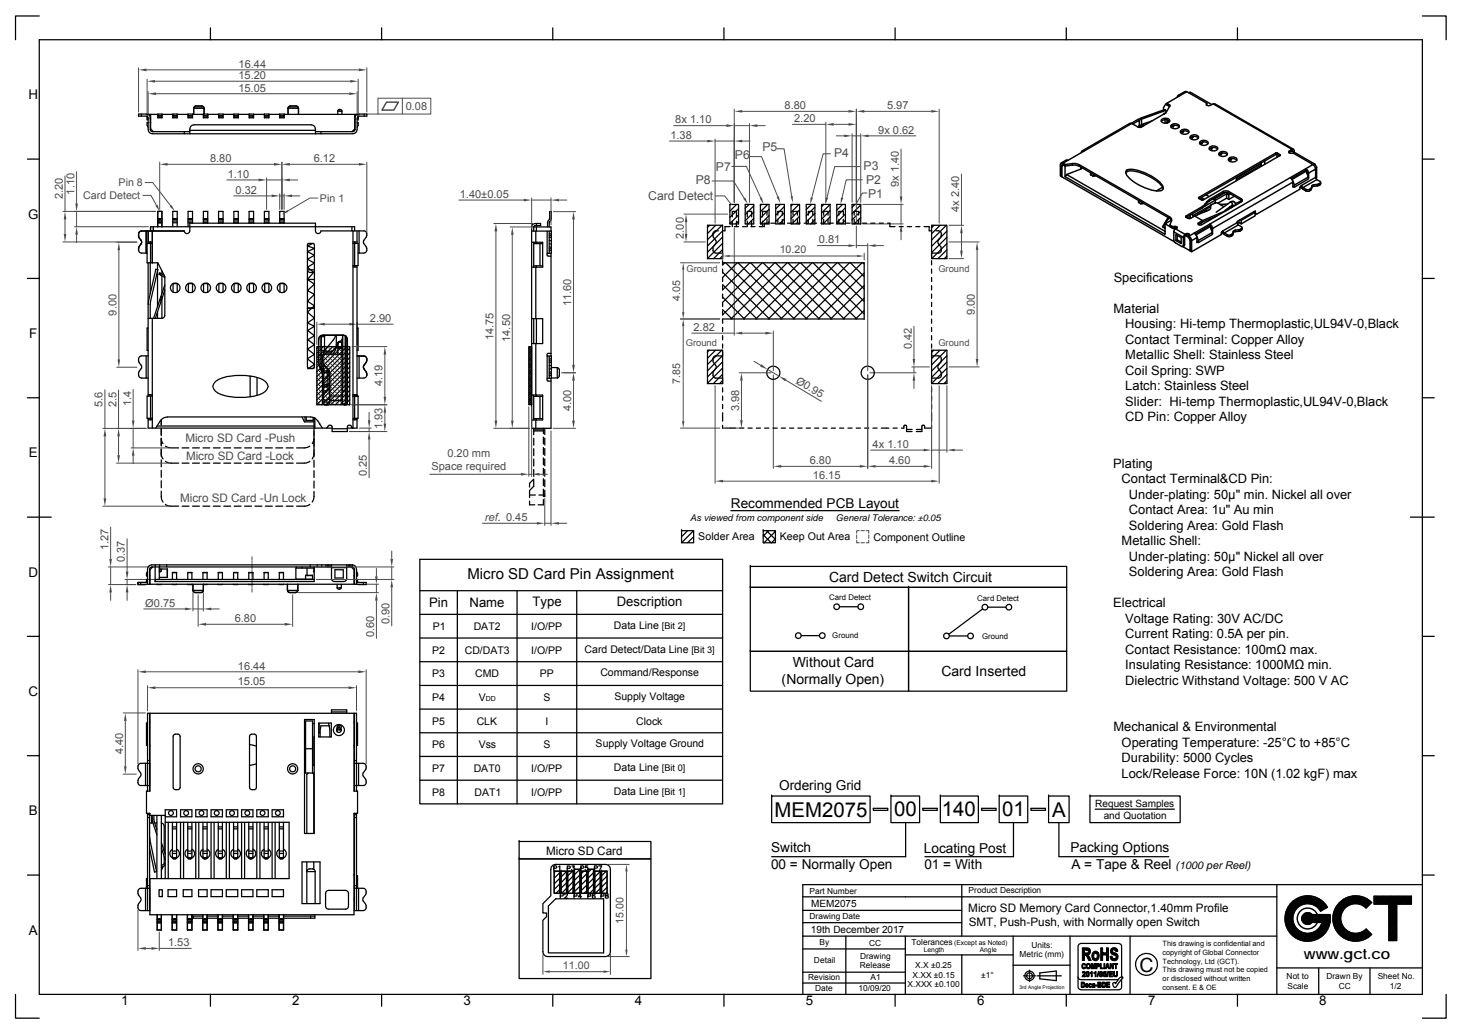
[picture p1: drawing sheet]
<svg xmlns="http://www.w3.org/2000/svg" width="297mm" height="210mm" viewBox="0 0 297 210" stroke-linecap="round" stroke-linejoin="round" font-family="sans-serif">
<defs><g id="words">
<g font-size="4.1">
<text x="157.4" y="165.8">MEM2075</text>
<text x="181.7" y="165.8">00</text>
<text x="191.3" y="165.8">140</text>
<text x="203.6" y="165.8">01</text>
<text x="213.8" y="165.8">A</text>
</g>
<text font-size="4" x="231.5" y="197.3">C</text>
<g font-size="3">
<text x="95" y="117.6">Micro SD Card Pin Assignment</text>
<text x="264.9" y="194.8">www.gct.co</text>
</g>
<g font-size="2.8">
<text x="148.5" y="103.1">Recommended PCB Layout</text>
<text x="168.4" y="118.2">Card Detect Switch Circuit</text>
<text x="161.1" y="135.5">Without Card</text>
<text x="191.3" y="137.4">Card Inserted</text>
<text x="158.8" y="138.9">(Normally Open)</text>
<text x="158.3" y="160.4">Ordering Grid</text>
<text x="156.7" y="173.1">Switch</text>
<text x="187.7" y="173.2">Locating Post</text>
<text x="217.5" y="173.1">Packing Options</text>
<text x="156.7" y="176.4">00 = Normally Open</text>
<text x="187.8" y="176.5">01 = With</text>
<text x="217.7" y="176.4">A = Tape &amp; Reel</text>
</g>
<g font-size="2.7">
<text x="5.8" y="20.2">H</text>
<text x="5.7" y="44.4">G</text>
<text x="5.9" y="68.7">F</text>
<text x="5.9" y="92.9">E</text>
<text x="5.8" y="117.1">D</text>
<text x="87.2" y="123.3">Pin</text>
<text x="95.4" y="123.3">Name</text>
<text x="108.2" y="123">Type</text>
<text x="125.3" y="123">Description</text>
<text x="5.8" y="141.4">C</text>
<text x="5.9" y="165.6">B</text>
<text x="5.9" y="189.8">A</text>
<text x="24.6" y="204.1">1</text>
<text x="59.4" y="204.1">2</text>
<text x="94.2" y="204.1">3</text>
<text x="128.9" y="204.1">4</text>
<text x="163.7" y="204.1">5</text>
<text x="198.5" y="204.1">6</text>
<text x="233.3" y="204.1">7</text>
<text x="268" y="204.1">8</text>
</g>
<g font-size="2.6">
<text x="226.3" y="57.2">Specifications</text>
<text x="226.2" y="63.5">Material</text>
<text x="228.6" y="66.6">Housing: Hi-temp Thermoplastic,UL94V-0,Black</text>
<text x="228.6" y="69.8">Contact Terminal: Copper Alloy</text>
<text x="228.6" y="72.9">Metallic Shell: Stainless Steel</text>
<text x="228.6" y="76.1">Coil Spring: SWP</text>
<text x="228.6" y="79.3">Latch: Stainless Steel</text>
<text x="228.6" y="82.4">Slider: Hi-temp Thermoplastic,UL94V-0,Black</text>
<text x="228.6" y="85.6">CD Pin: Copper Alloy</text>
<text x="226.2" y="95">Plating</text>
<text x="227.9" y="98.1">Contact Terminal&amp;CD Pin:</text>
<text x="229.4" y="101.3">Under-plating: 50µ&quot; min. Nickel all over</text>
<text x="229.4" y="104.4">Contact Area: 1u&quot; Au min</text>
<text x="229.4" y="107.6">Soldering Area: Gold Flash</text>
<text x="227.9" y="110.7">Metallic Shell:</text>
<text x="229.4" y="113.9">Under-plating: 50µ&quot; Nickel all over</text>
<text x="229.4" y="117">Soldering Area: Gold Flash</text>
<text x="226.2" y="123.3">Electrical</text>
<text x="228.6" y="126.4">Voltage Rating: 30V AC/DC</text>
<text x="228.6" y="129.6">Current Rating: 0.5A per pin.</text>
<text x="228.6" y="132.8">Contact Resistance: 100mΩ max.</text>
<text x="228.6" y="136">Insulating Resistance: 1000MΩ min.</text>
<text x="228.6" y="139.1">Dielectric Withstand Voltage: 500 V AC</text>
<text x="226.2" y="148.5">Mechanical &amp; Environmental</text>
<text x="227.9" y="151.7">Operating Temperature: -25°C to +85°C</text>
<text x="227.9" y="154.8">Durability: 5000 Cycles</text>
<text x="227.9" y="158">Lock/Release Force: 10N (1.02 kgF) max</text>
</g>
<g font-size="2.5" fill="#4b4b4b">
<text x="145.5" y="34.8">P7</text>
<text x="149.3" y="32.2">P6</text>
<text x="154.9" y="30.7">P5</text>
<text x="169.5" y="31.9">P4</text>
<text x="175.5" y="34.4">P3</text>
<text x="131.7" y="40.7">Card Detect</text>
<text x="141.4" y="37.5">P8</text>
<text x="176" y="37.4">P2</text>
<text x="176.4" y="40.2">P1</text>
</g>
<g font-size="2.4" fill="#4b4b4b">
<text x="37.7" y="89.8">Micro SD Card -Push</text>
<text x="37.8" y="93.5">Micro SD Card -Lock</text>
<text x="36.6" y="101.9">Micro SD Card -Un Lock</text>
</g>
<g font-size="2.4">
<text x="111" y="173.6">Micro SD Card</text>
<text x="196.7" y="185.2">Micro SD Memory Card Connector,1.40mm Profile</text>
<text x="196.8" y="188.1">SMT, Push-Push, with Normally open Switch</text>
</g>
<g font-size="2.2" fill="#4b4b4b">
<text x="48.5" y="16.1">15.20</text>
<text x="48.5" y="13.7">16.44</text>
<text x="48.4" y="18.6">15.05</text>
<text x="82.4" y="22.4">0.08</text>
<text x="159.4" y="22.1">8.80</text>
<text x="180.2" y="22.1">5.97</text>
<text x="136.2" y="28.2">1.38</text>
<text x="137.2" y="25">8x 1.10</text>
<text x="161.4" y="24.8">2.20</text>
<text x="178.4" y="27.1">9x 0.62</text>
<text x="42.7" y="32.9">8.80</text>
<text x="63.7" y="32.9">6.12</text>
<text x="12.8" y="40.4" transform="rotate(-90 12.8 40.4)">2.20</text>
<text x="15.1" y="39.5" transform="rotate(-90 15.1 39.5)">1.10</text>
<text x="16.9" y="40.4">Card Detect</text>
<text x="24.1" y="37.8">Pin 8</text>
<text x="46.3" y="36.1">1.10</text>
<text x="47.9" y="39.3">0.32</text>
<text x="65" y="41">Pin 1</text>
<text x="93.4" y="40.2">1.40±0.05</text>
<text x="182.6" y="38" transform="rotate(-90 182.6 38)">9x 1.40</text>
<text x="194.9" y="43" transform="rotate(-90 194.9 43)">4x 2.40</text>
<text x="138.9" y="48.5" transform="rotate(-90 138.9 48.5)">2.00</text>
<text x="158.4" y="51.4">10.20</text>
<text x="166.4" y="49.4">0.81</text>
<text x="23.7" y="64.1" transform="rotate(-90 23.7 64.1)">9.00</text>
<text x="75.2" y="65.4">2.90</text>
<text x="116.1" y="62.2" transform="rotate(-90 116.1 62.2)">11.60</text>
<text x="138.2" y="61.2" transform="rotate(-90 138.2 61.2)">4.05</text>
<text x="198.1" y="64" transform="rotate(-90 198.1 64)">9.00</text>
<text x="100.3" y="69.1" transform="rotate(-90 100.3 69.1)">14.75</text>
<text x="103.6" y="69.4" transform="rotate(-90 103.6 69.4)">14.50</text>
<text x="140.9" y="67.2">2.82</text>
<text x="185.2" y="71" transform="rotate(-90 185.2 71)">0.42</text>
<text x="138.2" y="78" transform="rotate(-90 138.2 78)">7.85</text>
<text x="161.6" y="77.8" transform="rotate(31 161.6 77.8)">Ø0.95</text>
<text x="20.8" y="82.6" transform="rotate(-90 20.8 82.6)">5.6</text>
<text x="23.6" y="82.7" transform="rotate(-90 23.6 82.7)">2.5</text>
<text x="26.6" y="82.5" transform="rotate(-90 26.6 82.5)">1.4</text>
<text x="77.7" y="78.5" transform="rotate(-90 77.7 78.5)">4.19</text>
<text x="116.1" y="83.5" transform="rotate(-90 116.1 83.5)">4.00</text>
<text x="150.2" y="83.5" transform="rotate(-90 150.2 83.5)">3.98</text>
<text x="77.7" y="87.2" transform="rotate(-90 77.7 87.2)">1.93</text>
<text x="87.7" y="95.4">Space required</text>
<text x="90.9" y="92.7">0.20 mm</text>
<text x="164.5" y="94.2">6.80</text>
<text x="177.3" y="90.9">4x 1.10</text>
<text x="180.6" y="94.2">4.60</text>
<text x="74.5" y="96.7" transform="rotate(-90 74.5 96.7)">0.25</text>
<text x="165.2" y="97.2">16.15</text>
<text x="98.4" y="105.8">ref. 0.45</text>
<text x="22" y="111.7" transform="rotate(-90 22 111.7)">1.27</text>
<text x="25.4" y="114.1" transform="rotate(-90 25.4 114.1)">0.37</text>
<text x="29.5" y="123.2">Ø0.75</text>
<text x="47.7" y="126.3">6.80</text>
<text x="76" y="129.3" transform="rotate(-90 76 129.3)">0.60</text>
<text x="79.1" y="126.8" transform="rotate(-90 79.1 126.8)">0.90</text>
<text x="48.3" y="136">16.44</text>
<text x="48.3" y="139.2">15.05</text>
<text x="25" y="153.1" transform="rotate(-90 25 153.1)">4.40</text>
<text x="126.7" y="187.7" transform="rotate(-90 126.7 187.7)">15.00</text>
<text x="34.1" y="192.1">1.53</text>
<text x="114.4" y="196.7">11.00</text>
</g>
<g font-size="2.2">
<text x="141.9" y="109.6">Solder Area</text>
<text x="158.4" y="109.6">Keep Out Area</text>
<text x="177.4" y="109.8">Component Outline</text>
<text x="238.8" y="176.4">(1000 per Reel)</text>
</g>
<g font-size="2.1">
<text x="87.9" y="127.9">P1</text>
<text x="96.2" y="127.9">DAT2</text>
<text x="107.9" y="127.9">I/O/PP</text>
<text x="124.7" y="127.7">Data Line</text>
<text x="87.8" y="132.7">P2</text>
<text x="87.8" y="137.5">P3</text>
<text x="94.4" y="132.7">CD/DAT3</text>
<text x="96.6" y="137.5">CMD</text>
<text x="107.9" y="132.7">I/O/PP</text>
<text x="109.7" y="137.5">PP</text>
<text x="118.8" y="132.6">Card Detect/Data Line</text>
<text x="122" y="137.4">Command/Response</text>
<text x="87.8" y="142.4">P4</text>
<text x="97.3" y="142.4">V</text>
<text x="110.4" y="142.4">S</text>
<text x="124.8" y="142.1">Supply Voltage</text>
<text x="87.8" y="147.2">P5</text>
<text x="96.9" y="147.2">CLK</text>
<text x="110.8" y="147.2">I</text>
<text x="129.3" y="147.2">Clock</text>
<text x="87.8" y="152">P6</text>
<text x="97.3" y="152">Vss</text>
<text x="110.4" y="152">S</text>
<text x="121" y="151.8">Supply Voltage Ground</text>
<text x="87.8" y="161.6">P8</text>
<text x="87.8" y="156.8">P7</text>
<text x="96.2" y="156.8">DAT0</text>
<text x="96.4" y="161.6">DAT1</text>
<text x="107.9" y="161.6">I/O/PP</text>
<text x="107.9" y="156.8">I/O/PP</text>
<text x="124.7" y="161.4">Data Line</text>
<text x="124.7" y="156.6">Data Line</text>
</g>
<g font-size="2">
<text x="222.5" y="163.9">Request Samples</text>
<text x="224.2" y="166.4">and Quotation</text>
<text x="164.8" y="184.2">MEM2075</text>
<text x="164.7" y="189.5">19th December 2017</text>
</g>
<g font-size="1.9" fill="#4b4b4b">
<text x="139.5" y="55.2">Ground</text>
<text x="190.6" y="55.2">Ground</text>
<text x="139.3" y="70.3">Ground</text>
<text x="190.6" y="70.3">Ground</text>
</g>
<g font-size="1.9">
<text x="140.2" y="105.8">As viewed from component side</text>
<text x="169.8" y="105.8">General Tolerance: ±0.05</text>
<text x="134.5" y="127.7">[Bit 2]</text>
<text x="140.5" y="132.6">[Bit 3]</text>
<text x="134.5" y="156.6">[Bit 0]</text>
<text x="134.5" y="161.4">[Bit 1]</text>
</g>
<g font-size="1.7">
<text x="164.5" y="181.6">Part Number</text>
<text x="196.8" y="181.4">Product Description</text>
<text x="164.5" y="186.7">Drawing Date</text>
<text x="166.5" y="191.8">By</text>
<text x="185.2" y="191.8">Tolerances</text>
<text x="165.4" y="195.7">Detail</text>
<text x="174.7" y="196.7">Release</text>
<text x="174.8" y="194.7">Drawing</text>
<text x="176.6" y="192">CC</text>
<text x="186" y="196.6">X.X ±0.25</text>
<text x="207.2" y="194.4">Metric (mm)</text>
<text x="209.5" y="192.5">Units:</text>
<text x="164.2" y="199.1">Revision</text>
<text x="165.6" y="201.3">Date</text>
<text x="174.4" y="201.3">10/09/20</text>
<text x="176.9" y="199.1">A1</text>
<text x="184.4" y="200.5">X.XXX ±0.100</text>
<text x="185.4" y="198.5">X.XX ±0.15</text>
<text x="199.4" y="198.5">±1°</text>
<text x="261.4" y="198.8">Not to</text>
<text x="261.6" y="200.8">Scale</text>
<text x="269.5" y="198.8">Drawn By</text>
<text x="272" y="200.8">CC</text>
<text x="279.9" y="198.8">Sheet No.</text>
<text x="282.4" y="200.8">1/2</text>
</g>
<g font-size="1.6">
<text x="168.4" y="121.9">Card Detect</text>
<text x="198.5" y="122">Card Detect</text>
<text x="169.1" y="129.6">Ground</text>
<text x="199.5" y="129.8">Ground</text>
</g>
<g font-size="1.5">
<text x="236.2" y="193.9">copyright of Global Connector</text>
<text x="236.2" y="192.1">This drawing is confidential and</text>
<text x="236.2" y="195.7">Technology, Ltd (GCT).</text>
<text x="236.2" y="197.5">This drawing must not be copied</text>
<text x="236.2" y="201">consent. E &amp; OE</text>
<text x="236.2" y="199.2">or disclosed without written</text>
</g>
<g font-size="1.4">
<text x="98.7" y="142.4">DD</text>
<text x="193.8" y="191.8">(Except as Noted)</text>
<text x="187.7" y="193.4">Length</text>
<text x="199.1" y="193.4">Angle</text>
</g>
<text font-size="1" x="207.1" y="200.8">3rd Angle Projection</text>
</g></defs>
<g fill="none" stroke="#000" stroke-width=".25">
<path d="M8 3.2h-4.8v4.9M8 8.1h281v193.8h-281zM42.8 5.7v2.4M77.5 5.7v2.4M112.3 5.7v2.4M147.1 5.7v2.4M181.9 5.7v2.4M216.6 5.7v2.4M251.4 5.7v2.4M289 3.2h4.8v4.9M5.6 32.3h2.4M289 32.3h2.4"/>
<path d="M5.6 56.5h2.4M28.2 47.5v.4M28.2 50.4v.5M28.2 47.9l.1 .4M28.3 48.3l.5 .9-.5 .9M28.3 50.1l-.1 .3M29.7 46.9v4.6M30.1 46.9v2.6M30.6 46.1v.8M30.9 46.9v6.5M31.2 46.1v.8M32 45.2h.9"/>
<path d="M32 46.1v-3.2h.9v3.2M32 44.4h.9M32 44.5h.9M32 44.9h.9M37.4 46.9l-8.7 .1-.3 .1-.2 .4M108 46.9h4v4.5h-.8v-4.5M108 49.2h2.3v5.1h-2.3M108.4 46.1l.3-.3h1.1v-.4h-1.3l-.4 .3-.1 .4v40.9h4v-10.2M108.4 49.5h1.9M108.4 54h1.9M108.4 46.1v.8M108.4 49.2v5.1"/>
<path d="M108.4 46.1h3.6v.8M108.9 46.9v2.3M108.9 54.3v10.4M109 45.4v.4M109 46.1v.8M109 49.2v.3M109 54v.3M109.7 49.5v4.5M111.4 44.9l-.1 1.2M111.4 51.4l-.3 .2 .2 .4h.7M111.6 47.5h.4M111.6 47.9h.4"/>
<path d="M111.6 48.2h.4M111.6 48.9h.4M111.6 49.5h.4M111.6 46.9v4.5M111.6 50.2h.4M111.6 50.5h.4M111.6 50.9h.4M111.6 44.5l-.2 .4M111.7 44.4l-.1 .1M111.7 44.4v-1.4h.3v1.6a1.51 1.51 0 0 0-.4 1.5M112 51.4v20.9M289 56.5h2.4"/>
<path d="M72.6 72.3h1.4a.79 .79 0 0 1 .4 1.3l-.5 .8v.5a1.52 1.52 0 0 1 .6 1.4M108 64.7h2.3v5.1h-2.3M108.4 64.7v5.1M108.9 69.8v10.4M109 64.7v5.1M111.2 72.3h.8v4.5h-.8zM111.4 76.8l-.3 .2 .2 .4h.7M111.6 72.3v4.5M111.6 72.9h.4M111.6 73.3h.4M111.6 73.6h.4M111.6 74.2h.4"/>
<path d="M111.6 74.9h.4M111.6 75.6h.4M111.6 75.9h.4M111.6 76.3h.4M112 71.8h-.7l-.2 .3 .2 .2M112 74.6h1.2zM112 76.8h1.2M113.2 74.7l.4 .4v1.4l-.4 .2zM5.6 80.8h2.4M32.8 99.7a2.91 2.91 0 0 0 .3 2.2M32.8 85.3v1M32.8 87.1v1.4"/>
<path d="M32.8 89.2v1.4M32.8 91.3v1.4M32.8 93.4v1.4M32.8 95.5v1.4M32.8 97.6v1.4M63.8 99.8a2.83 2.83 0 0 1-.4 2.1M63.8 87.5v1M63.8 89.2v1.4M63.8 91.3v1.5M63.8 93.5v1.4M63.8 95.6v1.4M63.8 97.7v1.4"/>
<path d="M71.7 80.2h.9M71.7 80.5h1.1M72.1 80.2v.3M107.6 99.6v1.4M108 80.2h2.3v5.1h-2.3M108.4 97.5v1.2l-.8 .9M108.4 97.3l-.8 .9v.7M108.4 80.2v5.1M108.4 87v1.3M108.4 89v1.4M108.4 91.1v1.4M108.4 93.2v1.4"/>
<path d="M108.4 95.3v1.4M108.4 80.5h1.9M108.4 85h1.9M108.4 87.3h2M108.4 87.5h2M108.9 85.3v1.7M109 80.2v.3M109 85v.3M109.7 80.5v4.5M110.4 87v1.1M110.4 88.8v1.4M110.4 90.9v1.4"/>
<path d="M110.4 93v1.4M110.4 95.1v1.4M110.4 97.2v1.4M110.4 99.3v1.4M110.7 87v1.3M110.7 89v1.4M110.7 91.1v1.4M110.7 93.2v1.4M110.7 95.3v1.4M110.7 97.4v1.4M110.7 99.6v1.2h-.3M289 80.8h2.4"/>
<path d="M5.6 105h4.8M29.6 118.3h-1.6v.4h1.6M33.6 102.4l.1 .1a4 4 0 0 0 2.6 .3M37 102.8h1.4M39.1 102.8h1.4M41.2 102.8h1.4M43.3 102.8h1.4M45.5 102.8h1.4M47.6 102.8h1.4M49.7 102.8h1.4M51.8 102.8h1.4M53.9 102.8h1.4"/>
<path d="M56 102.8h1.4M58.1 102.8h1.5M62.9 102.4l-.1 .1a3.8 3.8 0 0 1-2.5 .3M85.3 120h61.5M85.3 113.6h61.5v49.6h-61.5zM92.9 120v43.2M105.1 120v43.2M107.6 101.8v.7h1M107.6 100.5h1.2M109.5 100.5h1.2M110.4 101.4v1.1h-1.1M117.2 120v43.2"/>
<path d="M138.5 107.8h2.4v2.4h-2.4zM138.5 107.8h.1M139.7 107.8l-1.2 1.2M140.9 107.8l-2.4 2.4M140.9 109l-1.2 1.2M148.5 103.7h34.2M152.4 119.3h32.2v13h-32.2zM152.4 119.3h.1M152.4 115h64.3v4.3h-64.3zM152.4 115h.1M155.1 110.1l.1 .1M155.1 108.6l1.6 1.6"/>
<path d="M155.1 107.8h2.4v2.4h-2.4zM155.1 107.8h.1M155.7 107.8l1.8 1.7M156.2 107.8l-1.1 1.1M157.3 107.8l.2 .2M157.5 109.4l-.7 .8M157.5 107.9l-2.3 2.3M184.6 119.3h32.1v13h-32.1zM184.6 119.3h.1M286.6 105h4.8M5.6 129.2h2.4M85.3 124.8h61.5"/>
<path d="M85.3 129.6h61.5M85.3 134.4h61.5M85.3 139.2h61.5M152.4 132.3h32.2v8.1h-32.2zM152.4 132.3h.1M184.6 132.3h32.1v8.1h-32.1zM184.6 132.3h.1M289 129.2h2.4M5.6 153.5h2.4M85.3 144h61.5M85.3 148.8h61.5M85.3 153.6h61.5"/>
<path d="M85.3 158.4h61.5M289 153.5h2.4M5.6 177.7h2.4M156.8 161.7h20v5.4h-20zM156.8 161.7h.1M177.4 164.2h3v.4h-3zM181 161.7h5.8v5.4h-5.8zM181 161.7h.1M184 167.1v6.9h-27.2M187.5 164.2h2.9v.4h-2.9zM191.1 161.7h7.7v5.4h-7.7zM191.1 161.7h.1"/>
<path d="M195.4 179.6v10.5M199.4 164.2h3v.4h-3zM203 161.7h5.8v5.4h-5.8zM203 161.7h.1M205.9 167.1v6.9h-18M209.5 164.2h2.9v.4h-2.9zM213 161.7h4.2v5.4h-4.2zM213 161.7h.1M215.1 167.1v6.9h22.4M221.4 161.6h18.4v5.5h-18.4zM221.4 161.6h.1M222.5 164.3h16.1"/>
<path d="M259.4 179.6v22.3M289 179.6h-125.9v22.3M289 177.7h2.4M31.9 187.4h.9M31.9 185.7v3.2h.9v-3.2M31.9 187.1h.9M31.9 186.7h.9M35 187.4h.9M35 185.7v3.2h.9v-3.2M35 187.1h.9M35 186.7h.9M38.1 187.4h.9"/>
<path d="M38.1 185.7v3.2h.9v-3.2M38.1 187.1h.9M38.1 186.7h.9M41.2 187.4h.9M41.2 185.7v3.2h.9v-3.2M41.2 187.1h.9M41.2 186.7h.9M44.3 187.4h.9M44.3 185.7v3.2h.9v-3.2M44.3 187.1h.9M44.3 186.7h.9M47.4 187.4h.9"/>
<path d="M47.4 185.7v3.2h.9v-3.2M47.4 187.1h.9M47.4 186.7h.9M50.5 187.4h.9M50.5 185.7v3.2h.9v-3.2M50.5 187.1h.9M50.5 186.7h.9M53.6 187.4h.9M53.6 185.7v3.2h.9v-3.2M53.6 187.1h.9M53.6 186.7h.9M56.7 187.4h.9"/>
<path d="M56.7 185.7v3.2h.9v-3.2M56.7 187.1h.9M56.7 186.7h.9M163.1 182.1h96.3M163.1 190.1h96.3M163.1 192.7h20.8M163.1 197.4h20.8M163.1 187.4h32.3M163.1 184.9h32.3M163.1 199.6h20.8M171.9 190.1v11.8M183.9 190.1v11.8"/>
<path d="M183.9 193.9h21.9M195.4 193.9v8M205.8 190.1v11.8M205.8 196h11.6M207.9 198.2h.9M209 198.2h.3M209.2 197v.8M209.2 198v.3M209.2 198.5v.8M209.5 198.2h.9M210.7 198.2h4.9M211.3 197.6l3.3-.4v1.9l-3.3-.3z"/>
<path d="M217.4 190.1v11.8M219 198.4a.85 .85 0 0 0 1.2 .6h7M226.1 199.7a.29 .29 0 0 1 .3-.2 .29 .29 0 0 1 .3 .3l.1-.3a1.55 1.55 0 0 1 1.3-1.1v.2l-1.1 1.5a.45 .45 0 0 1-.6 .4 .45 .45 0 0 1-.3-.6zM227.9 198.4v-5.3a1.74 1.74 0 0 0-.3-1.4l-7.6-.1a.83 .83 0 0 0-.9 .3 .83 .83 0 0 0-.1 .9v7.6a.98 .98 0 0 0 1.4 .6h6.1a1.05 1.05 0 0 0 1.4-.6v-1.6M229.6 190.1v11.8M259.4 196.6h29.6M267.9 196.6v5.3M278.3 196.6v5.3M3.2 201.9v4.9h4.8M42.8 201.9v2.5M77.5 201.9v2.5M112.3 201.9v2.5"/>
<path d="M147.1 201.9v2.5M181.9 201.9v2.5M216.6 201.9v2.5M251.4 201.9v2.5M293.8 201.9v4.9h-4.8"/>
<circle cx="209.2" cy="198.2" r=".96"/>
<circle cx="209.2" cy="198.2" r=".59"/>
<circle cx="232.9" cy="195.8" r="2.22"/>
</g>
<g fill="none" stroke="#4b4b4b" stroke-width=".2">
<path d="M46.1 36.5h6.5M54.2 36.1v6.4M54.2 36.5h3.1M57.3 36.1v6.4M58.9 36.5h1.6M51.2 113.1v.7M51.2 114v.2M51.2 114.4v1.1M51.2 115.7v.2M51.2 116.1v1.1M51.2 117.4v.2M51.2 117.8v1.1"/>
<path d="M51.2 119.1v.2M51.2 119.5v.7M174.1 109.7v.5h.5M174.1 108.6v.8M174.6 107.8h-.5v.5M174.9 107.8h.7M174.9 110.2h.7M176 107.8h.5v.5M176.5 109.7v.5h-.5M176.5 108.6v.8"/>
</g>
<g fill="#000" stroke="#000" stroke-width=".2">
<path d="M219.9 197.4h.3l-.1 .2h-.2z" fill-rule="evenodd"/>
<path d="M219.7 199.4l.6 .2h-.4v.7l.4 .1-.1 .1h-.5z" fill-rule="evenodd"/>
<path d="M220 195.7h.3l.2 .1-.4 .1-.1 .2 .1 .4 .4 .1-.2 .2-.3-.1-.2-.3z" fill-rule="evenodd"/>
<path d="M220 197.4a.35 .35 0 0 1 .5 0 .35 .35 0 0 1-.1 .5l-.2 .3h.3v.2h-.6l.4-.8z" fill-rule="evenodd"/>
<path d="M219.9 199.6h.4v.8l-.4-.1 .3-.1a.39 .39 0 0 0-.3-.6z" fill-rule="evenodd"/>
<path d="M220.2 196.6l.2-.3 .2 .1-.1 .2z" fill-rule="evenodd"/>
<path d="M220.2 195.8h.3l.1 .2z" fill-rule="evenodd"/>
<path d="M220.6 199.9h.2l-.1 .2h.4v.1h-.4l.1 .2h.3l-.1 .1-.4-.1z" fill-rule="evenodd"/>
<path d="M219.9 192.5h1.3l.3 .4h-1.2v.7h1.1l-.3 .4h-.8v1.1h-.4z" fill-rule="evenodd"/>
<path d="M220.7 195.9l.4-.1a.38 .38 0 0 0-.2 .4 .38 .38 0 0 0 .2 .4h.3l-.2 .2-.3-.1-.2-.4z" fill-rule="evenodd"/>
<path d="M220.6 199.8h.4l.1 .3h-.4l.2-.1-.3-.1z" fill-rule="evenodd"/>
<path d="M220.8 197.4l.3-.1 .1 .1-.3 .1v.6l.3 .1-.1 .2-.4-.3z" fill-rule="evenodd"/>
<path d="M220.4 194h.7l.6 1.1h-.5l-.5-1z" fill-rule="evenodd"/>
<path d="M220.8 195.8a.5 .5 0 0 1 .7 0 .5 .5 0 0 1 0 .7l-.4 .1 .2-.2v-.4l-.1-.1z" fill-rule="evenodd"/>
<path d="M221 197.4l.3 .1-.1 .7h-.2l.1-.2z" fill-rule="evenodd"/>
<path d="M221.3 199.9h.2l-.1 .4 .4 .1-.1 .1h-.3l-.1-.1z" fill-rule="evenodd"/>
<path d="M220.6 192.9h.9l-.1 .7h-1.1h.7l.1-.2-.1-.4z" fill-rule="evenodd"/>
<path d="M221.5 197.5l.2 .1-.2 .1z" fill-rule="evenodd"/>
<path d="M221.3 199.8l.3-.1 .2 .3-.5-.1z" fill-rule="evenodd"/>
<path d="M221.5 197.5l.4-.2v1.1h-.2v-.8z" fill-rule="evenodd"/>
<path d="M221.7 195.7h.3l-.2 1h-.1z" fill-rule="evenodd"/>
<path d="M222 195.7l.1 .7-.1 .3-.2-.8z" fill-rule="evenodd"/>
<path d="M222 199.8l.3-.1 .1 .2-.3 .1-.2-.1z" fill-rule="evenodd"/>
<path d="M222.2 197.5l.3 .1-.3 .1z" fill-rule="evenodd"/>
<path d="M222.2 199.9h.2l.1 .5h-.3l.1-.2-.3-.1 .3-.1z" fill-rule="evenodd"/>
<path d="M222.3 195.7h.2l-.3 1h-.2z" fill-rule="evenodd"/>
<path d="M222.5 195.7v1h-.1v-.8z" fill-rule="evenodd"/>
<path d="M222 193.4a.67 .67 0 0 1 1.2 .1l-.6 .1a.61 .61 0 0 0-.4 .5 .61 .61 0 0 0 .4 .6h-.6l-.2-.7z" fill-rule="evenodd"/>
<path d="M222.2 197.5l.5-.2v1.1h-.2v-.8z" fill-rule="evenodd"/>
<path d="M223.2 197.3h.1l-.2 1.1h-.2z" fill-rule="evenodd"/>
<path d="M222.7 195.7h.5l.2 .1h-.5v.4h.5l-.2 .1h-.3v.4h-.2z" fill-rule="evenodd"/>
<path d="M222.6 193.6l.6-.1a.92 .92 0 0 1 0 1.1 .92 .92 0 0 1-1 .4l-.2-.3h.6a.63 .63 0 0 0 .3-.6 .63 .63 0 0 0-.3-.5z" fill-rule="evenodd"/>
<path d="M223 195.8h.4v.4h-.5l.3-.1z" fill-rule="evenodd"/>
<path d="M223 199.4l.7 .2h-.5v.3h.5v.2h-.5v.2h.6l-.2 .2h-.6z" fill-rule="evenodd"/>
<path d="M223.3 199.6h.4v.3h-.5l.3-.1v-.2z" fill-rule="evenodd"/>
<path d="M223.5 195.7h.2v.9h.5v.1h-.7z" fill-rule="evenodd"/>
<path d="M223.6 197.7h.3z" fill-rule="evenodd"/>
<path d="M223.5 197.4l.3-.1 .2 .1-.4 .1v.2l.4 .1-.4 .1 .1 .3h-.3v-.1z" fill-rule="evenodd"/>
<path d="M223.7 197.8h.3a.34 .34 0 0 1 0 .4 .34 .34 0 0 1-.5 .1l-.1-.1 .4-.1z" fill-rule="evenodd"/>
<path d="M223.7 197.4l.3 .1z" fill-rule="evenodd"/>
<path d="M223.6 192.5h.4v1l.8 .4h-.8v1.2h-.4z" fill-rule="evenodd"/>
<path d="M223.9 199.4l.7 .2h-.5v.7l.5 .1-.1 .1h-.6z" fill-rule="evenodd"/>
<path d="M224.3 195.7h.2v1h-.2z" fill-rule="evenodd"/>
<path d="M224.1 198.1l.6 .1-.4 .2z" fill-rule="evenodd"/>
<path d="M224.4 197.7h.2z" fill-rule="evenodd"/>
<path d="M224.2 199.6h.4v.8l-.5-.1h.3l.1-.2v-.4z" fill-rule="evenodd"/>
<path d="M224.5 197.8h.2v.4h-.2l.1-.1z" fill-rule="evenodd"/>
<path d="M224.3 197.3h.4v.2h-.3v.2l.3 .1-.5 .1z" fill-rule="evenodd"/>
<path d="M225.1 197.3h.1l-.2 1.1h-.2z" fill-rule="evenodd"/>
<path d="M224.9 195.7h.2l-.2 .6 .3 .2h-.4l-.1 .2h-.1z" fill-rule="evenodd"/>
<path d="M225.1 195.7l.3 1h-.2v-.2l-.3-.2h.2l-.1-.4z" fill-rule="evenodd"/>
<path d="M224.8 192.5h.4v2.6h-.4v-1.2l-.8-.4h.8z" fill-rule="evenodd"/>
<path d="M224.8 199.4h.7v.2h-.5v.3h.4v.2h-.4v.2h.5v.2h-.7z" fill-rule="evenodd"/>
<path d="M225.5 195.7h.2v1h-.2z" fill-rule="evenodd"/>
<path d="M225.7 195.7l.4 .7v.3l-.4-.7z" fill-rule="evenodd"/>
<path d="M225.5 194.2h.4l.1 .3 .4 .2h-.7z" fill-rule="evenodd"/>
<path d="M225.3 197.3h.8v.1h-.6v.3h.5v.2h-.5v.3h.6v.2h-.8z" fill-rule="evenodd"/>
<path d="M226.1 195.7h.1v1h-.1z" fill-rule="evenodd"/>
<path d="M225.7 192.8a.79 .79 0 0 1 1.3 .1h-.7a.28 .28 0 0 0-.3 .3 .28 .28 0 0 0 .3 .2 .82 .82 0 0 1 .8 1.2 .82 .82 0 0 1-1.4 .1h.7a.38 .38 0 0 0 .4-.5 .38 .38 0 0 0-.5-.3l-.3-.1a.77 .77 0 0 1-.3-1z" fill-rule="evenodd"/>
<path d="M226.3 197.3h.1l.1 .8 .2 .1h-.4z" fill-rule="evenodd"/>
<path d="M226.3 192.9h.7l.1 .3h-.4l-.2-.3z" fill-rule="evenodd"/>
<path d="M226.8 197.3h.2v.8a.42 .42 0 0 1-.6 .2l-.1-.1 .5-.1z" fill-rule="evenodd"/>
<path d="M226.4 195.7h.7v.1h-.3v.9h-.2v-.9h-.2z" fill-rule="evenodd"/>
<path d="M220.9 200.3l.2 .1h-.3z" fill-rule="evenodd"/>
<path d="M221.7 200.2l.1 .2h-.3z" fill-rule="evenodd"/>
<path d="M221.9 200.4l.4 .1z" fill-rule="evenodd"/>
<path d="M221.9 200.2h.4h-.2v.2h.4v.1l-.6-.1z" fill-rule="evenodd"/>
<path d="M222.6 200h.3v.2h-.3z" fill-rule="evenodd"/>
<path d="M223.4 200.1h.3l.1 .2h-.6h.4l-.1-.2z" fill-rule="evenodd"/>
</g>
<g fill="none" stroke="#000" stroke-width=".3">
<path d="M262.6 186.6l-1.3 1.4M262.7 186.8l-1.3 1.3M262.7 186.4l-1.4 1.4M262.7 186.1l-1.5 1.5M262.7 187.1l-1.3 1.2M262.7 185.9l-1.5 1.5M262.7 187.2l-1.2 1.3M262.8 187.4l-1.2 1.2M262.8 182.9l-.7 .8M262.8 185.5l-1.7 1.7M262.8 187.6l-1.1 1.2M262.9 187.8l-1.2 1.1"/>
<path d="M263 187.9l-1.2 1.2M263 185.1l-1.9 1.9M263.1 188.1l-1.2 1.1M263.2 188.2l-1.2 1.1M263.2 188.4l-1.1 1.1M263.4 188.5l-1.1 1.1M263.5 188.6l-1.1 1.1M263.5 182.5l-1.9 1.9M263.6 188.7l-1.1 1.2M263.7 188.9l-1.1 1.1M263.8 189l-1.1 1.1M263.9 182.3l-2.5 2.5"/>
<path d="M264 189l-1.2 1.2M264.1 189.2l-1.1 1.1M264.3 189.2l-1.2 1.2M264.3 182.1l-3 3.1M264.4 189.3l-1.1 1.2M264.6 189.4l-1.2 1.1M264.6 182l-3.4 3.5M264.8 189.4l-1.2 1.2M264.9 182l-3.8 3.8M265 189.5l-1.3 1.2M265.2 189.5l-1.3 1.3M265.2 182l-4.1 4.1"/>
<path d="M265.3 185.4l-.7 .7M265.3 189.6l-1.2 1.2M265.5 181.9l-4.4 4.4M265.6 185.3l-1.1 1.1M265.6 189.6l-1.4 1.3M265.7 181.9l-4.6 4.6M265.8 189.6l-1.4 1.4M265.8 185.3l-1.3 1.4M265.9 181.9l-4.8 4.9M266 185.4l-1.5 1.5M266.1 189.6l-1.5 1.4M266.1 182l-1.9 1.9"/>
<path d="M266.2 185.4l-1.6 1.6M266.3 185.5l-1.6 1.7M266.3 189.5l-1.5 1.6M266.4 182l-1.7 1.7M266.5 185.6l-1.7 1.7M266.6 182l-1.6 1.6M266.6 185.8a1.18 1.18 0 0 0-1.7-.1 1.18 1.18 0 0 0 0 1.7 1.18 1.18 0 0 0 1.7-.1M266.6 187.3h2M266.7 189.4l-1.7 1.7M266.7 182.1l-1.4 1.4M266.8 185.7l-1.8 1.8M266.9 182.1l-1.4 1.4"/>
<path d="M267 185.7l-1.8 1.9M267.1 189.2l-1.9 1.9M267.1 182.2l-1.3 1.3M267.3 185.7l-2 2M267.3 182.2l-1.3 1.3M267.5 182.3l-1.3 1.2M267.5 185.7l-2 2M267.6 182.4l-1.2 1.2M267.7 185.7a2.12 2.12 0 0 0-3.3-.9 2.12 2.12 0 0 0 0 3.4 2.12 2.12 0 0 0 3.3-.9M267.8 185.7l-2 2M267.8 182.4l-1.2 1.2M267.9 182.5l-1.1 1.2"/>
<path d="M268 185.7l-1.9 2M268.1 182.6l-1.2 1.2M268.2 185.7l-1.5 1.6M268.2 182.7l-1.1 1.1M268.4 182.8l-1.2 1.1M268.5 185.7l-1.6 1.6M268.5 182.9l-1.1 1.1M268.6 187.3a3 3 0 0 1-4.4 1.8 3 3 0 0 1-.6-4.7 3 3 0 0 1 4.7 .6l1.4-.8a4.6 4.6 0 0 0-7.7-.5 4.6 4.6 0 0 0 2.6 7.3 4.6 4.6 0 0 0 5.6-5.3h-3.6l-1.7 1.7M268.6 183l-1.1 1.1M268.7 185.7l-1.6 1.6M268.8 183.1l-1.1 1.1M268.9 183.2l-1.1 1.1"/>
<path d="M268.9 185.7l-1.5 1.6M269 183.3l-1.1 1.1M269.1 183.5l-1.1 1.1M269.2 185.7l-1.6 1.6M269.2 183.6l-1.1 1.1M269.3 183.7l-1.1 1.1M269.4 189.3l-1 .9M269.4 185.7l-1.6 1.6M269.4 183.8l-1.1 1.2M269.5 184l-.8 .8M269.6 184.1l-.4 .4M269.6 185.7l-1.5 1.6"/>
<path d="M269.8 188.7l-2 1.9M269.9 185.7l-1.6 1.6M270 188.2l-2.6 2.6M270.1 185.7l-1.6 1.6M270.1 187.9l-3.1 3.1M270.2 187.5l-3.5 3.5M270.2 185.9l-1.6 1.6M270.2 187.3l-3.8 3.8M270.3 186.1l-1.9 1.8M270.3 186.3l-4.9 4.8M270.3 187l-4.2 4.1M270.3 186.7l-4.4 4.4"/>
<path d="M270.3 186.5l-4.7 4.6M272.4 186.5l-1.4 1.4M272.4 186.8l-1.3 1.3M272.4 186.3l-1.4 1.4M272.4 187l-1.3 1.2M272.4 186l-1.5 1.5M272.4 187.2l-1.2 1.2M272.5 187.4l-1.2 1.2M272.5 185.7l-1.6 1.6M272.5 187.5l-1.1 1.2M272.6 185.4l-1.8 1.7M272.6 187.7l-1.2 1.2"/>
<path d="M272.7 187.9l-1.2 1.1M272.8 188l-1.2 1.2M272.9 188.2l-1.2 1.1M272.9 184.9l-2.1 2M272.9 188.3l-1.1 1.1M273 182.6l-1.5 1.5M273 188.4l-1.1 1.2M273.2 188.6l-1.1 1.1M273.3 188.7l-1.1 1.1M273.4 188.8l-1.1 1.1M273.5 182.3l-2.3 2.3M273.5 188.9l-1.1 1.1"/>
<path d="M273.7 189l-1.2 1.1M273.8 189.1l-1.1 1.1M273.9 182.2l-2.8 2.8M273.9 189.2l-1.1 1.1M274.1 189.3l-1.2 1.1M274.2 182.1l-3.2 3.3M274.3 189.3l-1.2 1.2M274.4 189.4l-1.2 1.2M274.5 182l-3.6 3.7M274.6 189.5l-1.2 1.2M274.8 189.5l-1.2 1.2M274.8 182l-4 3.9"/>
<path d="M275 189.5l-1.3 1.3M275.1 181.9l-4.3 4.3M275.2 189.6l-1.3 1.3M275.3 181.9l-4.5 4.5M275.4 189.6l-1.3 1.3M275.6 181.9l-4.8 4.8M275.7 189.6l-1.4 1.4M275.8 182l-2.1 2M276 189.5l-1.6 1.5M276 182l-1.8 1.7M276.2 182l-1.6 1.6M276.3 189.4l-1.6 1.7"/>
<path d="M276.4 182l-1.5 1.5M276.6 182.1l-1.4 1.4M276.6 189.3l-1.8 1.8M276.8 182.1l-1.4 1.4M276.9 182.2l-1.3 1.3M277.1 182.3l-1.3 1.2M277.2 189l-2.1 2.1M277.3 182.3l-1.2 1.3M277.4 182.4l-1.2 1.2M277.6 188.7a3 3 0 0 1-4.3 0 3 3 0 0 1 0-4.3 3 3 0 0 1 4.3 0l1.1-1.1a4.6 4.6 0 0 0-6.5 0 4.6 4.6 0 0 0 0 6.5 4.6 4.6 0 0 0 6.5 0l-1.1-1.1M277.6 182.5l-1.2 1.2M277.6 188.8l-2.3 2.3"/>
<path d="M277.7 182.6l-1.1 1.1M277.8 188.9l-2.3 2.2M277.9 189l-2.1 2.1M277.9 182.7l-1.1 1.1M278 189.1l-2 2M278 182.8l-1.1 1.1M278.1 189.2l-1.8 1.8M278.2 182.8l-1.1 1.2M278.2 189.4l-1.6 1.6M278.3 183l-1.1 1.1M278.4 189.5l-1.4 1.3M278.4 183.1l-1.1 1.1"/>
<path d="M278.5 189.6l-1.1 1.1M278.6 183.2l-1.1 1.1M278.6 189.7l-.7 .7M279.2 182v1.6h3v7.4h1.6v-7.4h2.9v-1.6M279.2 182h7.5M279.2 182v.1M279.5 182l-.3 .3M279.7 182l-.5 .5M279.9 182l-.7 .8M280.2 182l-1 1M280.4 182l-1.2 1.2M280.6 182l-1.4 1.5"/>
<path d="M280.9 182l-1.6 1.6M281.1 182l-1.6 1.6M281.3 182l-1.5 1.6M281.6 182l-1.6 1.6M281.8 182l-1.6 1.6M282 182l-1.5 1.6M282.3 182l-1.6 1.6M282.5 182l-1.6 1.6M282.7 182l-1.5 1.6M283 182l-1.6 1.6M283.2 182l-1.5 1.6M283.5 182l-1.6 1.6"/>
<path d="M283.7 182l-1.6 1.6M283.8 183.8l-1.6 1.6M283.8 184.1l-1.6 1.5M283.8 184.3l-1.6 1.6M283.8 184.5l-1.6 1.6M283.8 184.8l-1.6 1.5M283.8 185l-1.6 1.6M283.8 185.3l-1.6 1.5M283.8 185.5l-1.6 1.6M283.8 185.7l-1.6 1.6M283.8 186l-1.6 1.5M283.8 186.2l-1.6 1.6"/>
<path d="M283.8 186.4l-1.6 1.6M283.8 186.7l-1.6 1.5M283.8 186.9l-1.6 1.6M283.8 187.1l-1.6 1.6M283.8 187.4l-1.6 1.5M283.8 187.6l-1.6 1.6M283.8 187.8l-1.6 1.6M283.8 188.1l-1.6 1.5M283.8 188.3l-1.6 1.6M283.8 188.5l-1.6 1.6M283.8 188.8l-1.6 1.5M283.8 189l-1.6 1.6"/>
<path d="M283.8 189.2l-1.6 1.6M283.8 190.4l-.6 .6M283.8 190.2l-.9 .8M283.8 189.9l-1.1 1.1M283.8 189.7l-1.3 1.3M283.8 189.5l-1.6 1.5M283.8 190.9l-.1 .1M283.8 190.7l-.4 .3M283.9 182l-1.7 1.8M284.2 182l-2 2M284.4 182l-2.2 2.2M284.6 182l-2.4 2.5"/>
<path d="M284.9 182l-2.7 2.7M285.1 182l-2.9 2.9M285.3 182l-3.1 3.2M285.6 182l-1.6 1.6M285.8 182l-1.6 1.6M286 182l-1.5 1.6M286.3 182l-1.6 1.6M286.5 182l-1.6 1.6M286.7 183.4l-.1 .2M286.7 183.2l-.3 .4M286.7 183l-.6 .6M286.7 182.7l-.8 .9"/>
<path d="M286.7 182.5l-1.1 1.1M286.7 182.3l-1.3 1.3M286.7 182l-1.5 1.6"/>
</g>
<g fill="#4b4b4b">
<path d="M57.3 36.5l1.6-.2v.5z"/>
<path d="M52.6 36.3l1.6 .2-1.6 .3z"/>
</g>
<path d="M32.4 32.9v9.6M34.1 33.4h21.6M57.3 32.9v9.6" fill="none" stroke="#4b4b4b" stroke-width=".2"/>
<g fill="#4b4b4b">
<path d="M32.4 33.4l1.7-.3v.5z"/>
<path d="M55.7 33.1l1.6 .3-1.6 .2z"/>
</g>
<path d="M30.1 18.6v4.8M31.7 19h39.3M72.6 18.6v5" fill="none" stroke="#4b4b4b" stroke-width=".2"/>
<g fill="#4b4b4b">
<path d="M30.1 19l1.6-.2v.5z"/>
<path d="M71 18.8l1.6 .2-1.6 .3z"/>
</g>
<path d="M28.2 13.8v8.9M29.8 14.2h43.1M74.5 13.8v8.9" fill="none" stroke="#4b4b4b" stroke-width=".2"/>
<g fill="#4b4b4b">
<path d="M28.2 14.2l1.6-.3v.6z"/>
<path d="M72.9 13.9l1.6 .3-1.6 .3z"/>
</g>
<path d="M93.2 40.6h13.2M108 40.2v6.3M108 40.6h4M112 40.2v5.5M113.6 40.6h1.6" fill="none" stroke="#4b4b4b" stroke-width=".2"/>
<g fill="#4b4b4b">
<path d="M112 40.6l1.6-.2v.5z"/>
<path d="M106.4 40.4l1.6 .2-1.6 .3z"/>
</g>
<path d="M15.6 34.8v6.5M15.1 46h15.1M15.1 42.9h16.5M15.6 42.9v3.1M15.6 47.7v1.6" fill="none" stroke="#4b4b4b" stroke-width=".2"/>
<g fill="#4b4b4b">
<path d="M15.6 46l.2 1.7h-.5z"/>
<path d="M15.3 41.3h.5l-.2 1.6z"/>
</g>
<path d="M13.2 35.7v7.2M12.8 42.9h18.8M12.8 49.1h15M13.2 44.5v3" fill="none" stroke="#4b4b4b" stroke-width=".2"/>
<g fill="#4b4b4b">
<path d="M13 47.5h.5l-.3 1.6z"/>
<path d="M13.2 42.9l.3 1.6h-.5z"/>
</g>
<path d="M23.7 49.2h4.1M24.2 50.8v22.2M23.7 74.6h4.1" fill="none" stroke="#4b4b4b" stroke-width=".2"/>
<g fill="#4b4b4b">
<path d="M24.2 49.2l.2 1.6h-.5z"/>
<path d="M23.9 73h.5l-.2 1.6z"/>
</g>
<path d="M21.3 79.1v7.9M20.9 87h8.8M21.3 88.6v12.6M20.9 102.8h13.4" fill="none" stroke="#4b4b4b" stroke-width=".2"/>
<g fill="#4b4b4b">
<path d="M21 101.2h.6l-.3 1.6z"/>
<path d="M21.3 87l.3 1.6h-.6z"/>
</g>
<g fill="none" stroke="#000" stroke-width=".25">
<path d="M32.8 91.2a2.73 2.73 0 0 0 .3 2M32.8 89l.1 .6 .2 .5M32.8 85.3v.9M32.8 86.9v1.4M32.8 89v1.4M33.6 93.7l.1 .1a4 4 0 0 0 2.6 .3M33.6 90.6l.1 .1a4.1 4.1 0 0 0 2.6 .3M37 94.1h1.4M37 91h1.4M39.1 94.1h1.4M39.1 91h1.4M41.2 94.1h1.4"/>
<path d="M41.2 91h1.4M43.3 94.1h1.4M43.3 91h1.4M45.5 94.1h1.4M45.5 91h1.4M47.6 94.1h1.4M47.6 91h1.4M49.7 94.1h1.4M49.7 91h1.4M51.8 94.1h1.4M51.8 91h1.4M53.9 94.1h1.4"/>
<path d="M53.9 91h1.4M56 94.1h1.4M56 91h1.4M58.1 94.1h1.5M58.1 91h1.5M62.9 93.7l-.1 .1a3.8 3.8 0 0 1-2.5 .3M62.9 90.6l-.1 .1a4 4 0 0 1-2.5 .3M63.8 89l-.4 1.1M63.8 84.9v7.2l-.4 1.1"/>
</g>
<path d="M24.1 79.2v7.8M23.7 87h6M23.7 94.1h10.6M24.1 88.6v3.8" fill="none" stroke="#4b4b4b" stroke-width=".2"/>
<g fill="#4b4b4b">
<path d="M23.8 92.4h.6l-.3 1.7z"/>
<path d="M24.1 87l.3 1.6h-.6z"/>
</g>
<path d="M27.1 79.1v6.3M26.6 87h3.1M26.6 91h7.7M27.1 87v4M27.1 92.5v1.7" fill="none" stroke="#4b4b4b" stroke-width=".2"/>
<g fill="#4b4b4b">
<path d="M27.1 91l.2 1.5h-.5z"/>
<path d="M26.8 85.4h.5l-.2 1.6z"/>
</g>
<path d="M25.4 117.7h6.5M25.4 118.7h2.2M25.8 109.4v6.7M25.8 117.7v1M25.8 120.3v1.6" fill="none" stroke="#4b4b4b" stroke-width=".2"/>
<g fill="#4b4b4b">
<path d="M25.8 118.7l.3 1.6h-.6z"/>
<path d="M25.5 116.1h.6l-.3 1.6z"/>
</g>
<path d="M22 115.1h8.4M22 118.7h5.6M22.5 107v6.5M22.5 115.1v3.6M22.5 120.3v1.6" fill="none" stroke="#4b4b4b" stroke-width=".2"/>
<g fill="#4b4b4b">
<path d="M22.5 118.7l.2 1.6h-.5z"/>
<path d="M22.2 113.5h.5l-.2 1.6z"/>
</g>
<path d="M40.3 120.8v6.4M41.9 126.8h15.9M59.5 120.8v6.4" fill="none" stroke="#4b4b4b" stroke-width=".2"/>
<g fill="#4b4b4b">
<path d="M40.3 126.8l1.6-.3v.5z"/>
<path d="M57.8 126.5l1.7 .3-1.7 .2z"/>
</g>
<path d="M72.9 118.6h4M76.5 115.5v1.5M76.5 118.6v1.7M60.5 120.3h16.4M76.5 121.9v7.8" fill="none" stroke="#4b4b4b" stroke-width=".2"/>
<g fill="#4b4b4b">
<path d="M76.2 117h.5l-.2 1.6z"/>
<path d="M76.5 120.3l.2 1.6h-.5z"/>
</g>
<path d="M47.5 39.8h7.7M56.8 39.4v3.1M56.8 39.8h.9M57.7 39.4v3.1M59.3 39.8h1.6" fill="none" stroke="#4b4b4b" stroke-width=".2"/>
<g fill="#4b4b4b">
<path d="M57.7 39.8l1.6-.3v.5z"/>
<path d="M55.2 39.5l1.6 .3-1.6 .2z"/>
</g>
<path d="M114.1 75.7h2.8M116.5 77.3v8.1M112.4 87h4.5" fill="none" stroke="#4b4b4b" stroke-width=".2"/>
<g fill="#4b4b4b">
<path d="M116.2 85.4h.6l-.3 1.6z"/>
<path d="M116.5 75.7l.3 1.6h-.6z"/>
</g>
<path d="M112.4 43h4.5M116.5 44.6v29.5M114.5 75.7h2.4" fill="none" stroke="#4b4b4b" stroke-width=".2"/>
<g fill="#4b4b4b">
<path d="M116.2 74.1h.6l-.3 1.6z"/>
<path d="M116.5 43l.3 1.6h-.6z"/>
</g>
<path d="M25 157.2h2.7M25 144.8h4.5M25.5 146.4v9.2" fill="none" stroke="#4b4b4b" stroke-width=".2"/>
<g fill="#4b4b4b">
<path d="M25.5 144.8l.2 1.6h-.5z"/>
<path d="M25.2 155.6h.5l-.2 1.6z"/>
</g>
<path d="M30 139.2v5.2M31.6 139.7h39.2M72.4 139.2v5.2" fill="none" stroke="#4b4b4b" stroke-width=".2"/>
<g fill="#4b4b4b">
<path d="M70.8 139.4l1.6 .3-1.6 .2z"/>
<path d="M30 139.7l1.6-.3v.5z"/>
</g>
<path d="M28 136v19.1M29.6 136.4h43.2M74.4 136v19.1" fill="none" stroke="#4b4b4b" stroke-width=".2"/>
<g fill="#4b4b4b">
<path d="M72.8 136.2l1.6 .2-1.6 .3z"/>
<path d="M28 136.4l1.6-.2v.5z"/>
</g>
<path d="M112 87.5v19.2M98 106.3h11.1M110.7 101.2v5.5M110.7 106.3h1.3M113.6 106.3h1.6" fill="none" stroke="#4b4b4b" stroke-width=".2"/>
<g fill="#4b4b4b">
<path d="M112 106.3l1.6-.3v.5z"/>
<path d="M109.1 106l1.6 .3-1.6 .2z"/>
</g>
<path d="M78.5 20.8h2.4l-.9 1.6h-2.4z" fill="none" stroke="#4b4b4b" stroke-width=".3"/>
<path d="M29.9 16.1v8.4M31.5 16.5h39.7M72.8 16.1v8.4M76.8 19.9h10.7v3.3h-10.7zM81.7 19.9v3.3M74.5 23.2h2.3" fill="none" stroke="#4b4b4b" stroke-width=".2"/>
<g fill="none" stroke="#000" stroke-width=".25">
<path d="M39.3 22h2.2v1.2M39.3 22v1.2M39.4 22l.4-.5 1.4 .1 .2 .4M58.5 23.2v-1.2h2.1v1.2M58.5 22l.4-.5 1.5 .1 .2 .4M62.5 62.6h1.4M63.9 74.6l-.3 .3h-.8l-.3-.3M64.7 72.1h.9M65.2 68.2v6.9M65.3 75.4l.3 1.1v5.3M65.6 79.4h1.4M65.6 73.7l.1 .3a2.42 2.42 0 0 1 1.3 1.9"/>
<path d="M65.6 73.9v4.2M65.6 75.3h1M65.6 75.6h1M65.7 71.8l-.1 .4M65.7 71.7h1.5M65.7 71.7h.1M65.9 71.3h1.6M65.9 68.1v.3h-.7M66 71.1l-.3 .6M66 72l-.4 .3v1.4M66.6 75v1.4M66.9 76.1l.1 .1"/>
<path d="M67 77.9l-.4 .6h-.2h-.5l-.2-.4M67 75.9v6.1l-.4 .2h-.6l-.3-.1-.1-.3M67 75.9l-1.4 1.7M68.2 68.1l-.5 1-1.7 2M68.4 70.2h.2M68.6 70l-1.6 2M68.6 69.9a.42 .42 0 0 1 .4-.4 .42 .42 0 0 1 .5 .4M69 69.3l.3 .1 .2 .4M69 69.3l-.4 .3v1.1h.9v-.9M69 69.3l-.3 .2-.1 .3M69.5 72.4l.1 9.4a.52 .52 0 0 0 .5 .4 .52 .52 0 0 0 .5-.4M69.5 74.5h.1"/>
<path d="M69.5 74.7h.1M69.6 78.1l-.1 .2M69.6 68.7l-.5 .7M69.6 68.1v10M70.2 68.2v10.9l-.3 .3h-.4M70.3 68.3v13.9M70.6 68.9l-.3-.5-.3-.3h-4.4l-.6 .3-.2 .5-.1 4.5 .7 2M70.6 68.9v12.9M65.6 81.7h1.4M67 81.3h2.5M39.2 118.6v1.3M39.2 119.9h2.1"/>
<path d="M41.3 119.9l-.4 .4h-1.4l-.3-.4M41.3 118.6v1.3M58.4 119.9h2.1M58.4 118.6v1.3M60.5 119.9l-.4 .4h-1.4l-.3-.4M60.5 118.6v1.3M28.3 155.1l2.1-.1v4.5h-2l-.4-.5a1.6 1.6 0 0 1 .6-1.6v-.5a1.43 1.43 0 0 1-.4-1.6zM29.6 155v4.5M30 146.8h-.2v4.5h.2M30 154.4h.4M30.4 155h.1M30.4 144.9v15.8"/>
<path d="M30.4 151.6h.1M30.4 151.3h.1M30.4 146.8h.1M30.4 146.5h.1M30.5 144.9v15.8h-.7v4.5h.7v.4h3.1M35.6 149.1l-.4 .4v10.4l.3 .4 .7 .1 .4-.5M35.6 149.1h.6M36.2 149.1l.2 .1 .2 .3M36.6 149.5v10.4M50.7 151.2l1.4 .3M51.1 149.1h.6M51.7 149.1l.3 .1 .1 .3v10.4l-.4 .5-.7-.1-.3-.4v-10.4l.4-.4"/>
<path d="M52.1 155.1l-1.4 .3M61.9 147.1h.2M61.9 146.1h1.9v23.2h-1.9zM61.9 157h1.9M62.1 157v-10.6h1.4v10.6l.3 .3v12M62.1 149.2l-.2 .7M62.1 152h1.4M62.3 157.3v12M62.6 157l-.2 .3M63.5 155.4h.3M63.8 146.9l-.3 .1M63.8 149.7v5.7"/>
<path d="M64.8 146.8h2.5v2.9h-2.5zM64.8 146.8v2h.2M65 149.7l.2-2.3h1.7l.1 2.3M66.8 146.8v.6M68.5 147.9v.7M68.5 148.2h.8v.1M68.5 147.9l.4 .2 .3-.2M68.5 147.9a.43 .43 0 0 1 .4-.7 .43 .43 0 0 1 .3 .7M68.5 147.9l-.1 .5a.5 .5 0 0 0 .4 .3 .5 .5 0 0 0 .5-.2l-.1-.6M71.9 151.6h.1M71.9 146.5h.1M71.9 144.9v15.8h.7v4.5h-.7v20.6h-41.4v-7.4"/>
<path d="M71.9 151.3h.1M71.9 146.8h.1M72 144.9v15.8M72 154.4h.4M72 155l2 .1 .4 .5M72.4 146.8h.2v4.5h-.2M72.9 155v4.5M74.3 158.2l.1 .4M74.3 156.3l-.6 1 .6 .9M74.4 156l-.1 .3M74.4 159l-.4 .5h-2M74.4 155.6v.4"/>
<path d="M74.4 158.6v.4M30 166h.4M30 165.4h.4M30 178.4h-.2v2M30 160.7v-15.8h42.4v15.8M30 165.2v19.7M30 179.8h.4M30.4 170l.1 .5M30.4 165.2v19.7M30.4 167.1h.7M30.5 170.5l1.3 6.5-.4 .1-1-4.8M30.8 165.6v1.5"/>
<path d="M30.9 165.6l.1 1.3 .9 2.6M31.3 165.6v1.2l.6 1.7M31.4 167.1h.5M31.9 165.6v12.8M32.8 171.1l.8 2.4M32.8 167.2l.4 .2 .1 .3M32.8 172.2l.8 2.4M32.8 165.6v12.8M33.2 175.9l-.4 .8M33.4 167.7v5.2M33.4 173.9v1.6M33.5 175.3l-.7 .5"/>
<path d="M33.6 165.9h2.3v-1.4h-2.3v13.9M33.6 167h25.1v11.4h-28.3M33.6 175.7l-.8 .5M34.2 167v11.4M35 174l.3 .2M35 167v7.2M35 173.3h.9M35 172.8h.9M35 168.3h.9M35 167.9h.9M35 174.2l.3 .2M35.1 172.5a.95 .95 0 0 0-.6 .8 .95 .95 0 0 0 .6 .9"/>
<path d="M35.3 174.2v.2M35.3 174.4h.3M35.3 174.2h.3M35.6 174.2v.2M35.9 174l-.3 .2M35.9 172.5a.97 .97 0 0 1 .6 .8 .97 .97 0 0 1-.6 .9M35.9 174.2l-.3 .2M35.9 167v7.2M36.7 164.5h2.3v1.4h-2.3zM36.7 167v11.4M37.3 167v11.4M38.1 172.5a.95 .95 0 0 0-.5 .8 .95 .95 0 0 0 .5 .9"/>
<path d="M38.1 174l.3 .2M38.1 167v7.2M38.1 173.3h.9M38.1 172.8h.9M38.1 168.3h.9M38.1 167.9h.9M38.1 174.2l.3 .2M38.4 174.2v.2M38.4 174.4h.3M38.4 174.2h.3M38.7 174.2v.2M39 172.5a.97 .97 0 0 1 .5 .8 .97 .97 0 0 1-.5 .9"/>
<path d="M39 174l-.3 .2M39 167v7.2l-.3 .2M39.8 164.5h2.3v1.4h-2.3zM39.8 167v11.4M40.4 167v11.4M41.2 174.2l.3 .2M41.2 174l.3 .2M41.2 167v7.2M41.2 173.3h.9M41.2 172.8h.9M41.2 168.3h.9M41.2 167.9h.9"/>
<path d="M41.3 172.5a.95 .95 0 0 0-.6 .8 .95 .95 0 0 0 .6 .9M41.5 174.4h.3M41.5 174.2h.3M41.5 174.2v.2M41.8 174.2v.2M42.1 174l-.3 .2M42.1 172.5a.97 .97 0 0 1 .6 .8 .97 .97 0 0 1-.6 .9M42.1 174.2l-.3 .2M42.1 167v7.2M42.9 164.5h2.3v1.4h-2.3zM42.9 167v11.4M43.5 167v11.4"/>
<path d="M44.3 174.2l.3 .2M44.3 174l.3 .2M44.3 173.3h.9M44.3 172.8h.9M44.3 167v7.2M44.3 168.3h.9M44.3 167.9h.9M44.4 172.5a.95 .95 0 0 0-.6 .8 .95 .95 0 0 0 .6 .9M44.6 174.4h.3M44.6 174.2h.3M44.6 174.2v.2M44.9 174.2v.2"/>
<path d="M45.2 172.5a.97 .97 0 0 1 .6 .8 .97 .97 0 0 1-.6 .9M45.2 174.2l-.3 .2M45.2 167v7.2M45.2 174l-.3 .2M46 164.5h2.3v1.4h-2.3zM46 167v11.4M46.6 167v11.4M47.5 174.2l.2 .2M47.5 172.5a.95 .95 0 0 0-.6 .8 .95 .95 0 0 0 .6 .9M47.5 174l.2 .2M47.5 173.3h.8M47.5 172.8h.8"/>
<path d="M47.5 168.3h.8M47.5 167.9h.8M47.5 167v7.2M47.7 174.4h.3M47.7 174.2h.3M47.7 174.2v.2M48 174.2v.2M48.3 172.5a.97 .97 0 0 1 .6 .8 .97 .97 0 0 1-.6 .9M48.3 174.2l-.3 .2M48.3 167v7.2M48.3 174l-.3 .2M49.1 164.5h2.3v1.4h-2.3z"/>
<path d="M49.1 167v11.4M49.7 167v11.4M50.5 167v7.2l.3 .2M50.5 174l.3 .2M50.5 173.3h.9M50.5 172.8h.9M50.5 168.3h.9M50.5 167.9h.9M50.6 172.5a.95 .95 0 0 0-.6 .8 .95 .95 0 0 0 .6 .9M50.8 174.4h.3M50.8 174.2h.3M50.8 174.2v.2"/>
<path d="M51.1 174.2v.2l.3-.2M51.4 172.5a.97 .97 0 0 1 .6 .8 .97 .97 0 0 1-.6 .9M51.4 167v7.2M51.4 174l-.3 .2M52.2 164.5h2.3v1.4h-2.3zM52.2 167v11.4M52.8 167v11.4M53.7 172.5a.95 .95 0 0 0-.6 .8 .95 .95 0 0 0 .6 .9M53.7 174l.2 .2M53.7 173.3h.8M53.7 172.8h.8M53.7 168.3h.8"/>
<path d="M53.7 167.9h.8M53.7 167v7.2M53.7 174.2l.2 .2M53.9 174.4h.3M53.9 174.2h.3M53.9 174.2v.2M54.2 174.2v.2M54.5 172.5a.97 .97 0 0 1 .6 .8 .97 .97 0 0 1-.6 .9M54.5 174l-.3 .2M54.5 174.2l-.3 .2M54.5 167v7.2M55.3 167v11.4"/>
<path d="M55.3 164.5h2.3v1.4h-2.3zM55.9 167v11.4M56.7 167v7.2l.3 .2M56.7 174l.3 .2M56.7 173.3h.9M56.7 172.8h.9M56.7 168.3h.9M56.7 167.9h.9M56.8 172.5a.95 .95 0 0 0-.6 .8 .95 .95 0 0 0 .6 .9M57 174.4h.3M57 174.2h.3M57 174.2v.2"/>
<path d="M57.3 174.2v.2M57.6 174l-.3 .2M57.6 172.5a.97 .97 0 0 1 .6 .8 .97 .97 0 0 1-.6 .9M57.6 174.2l-.3 .2M57.6 167v7.2M61.4 175h3.6v8.5h-3.6zM62.3 177h1.7M62.3 175v8.5M63.8 175v1.5M64 177l-.1-.3-.4-.2h-.8l-.3 .5M64 177v6.5M71.9 177.6h.1"/>
<path d="M71.9 177.8h.1M72 165.2v19.7M72 179.8h.4M72 166h.4M72 165.4h.4M72.4 177.8h.2v2.6M72.4 165.2v19.7M28.6 180.4h1.8v4.5M28.6 180.4a.83 .83 0 0 0-.5 1.3l.5 .8v.5a1.43 1.43 0 0 0-.4 1.7l.4 .2M28.6 184.9h1.9M29.6 180.4v4.5M30.4 180.4h.1"/>
<path d="M30.4 182.7h.1M30.4 182.4h.1M31.9 185.8v3.1h.9v-3.1M31.9 187.4h.9M31.9 187.1h.9M31.9 186.7h.9M31.9 186.5h.9M34.1 180.7h1.8v1.4h-1.8zM35 185.8v3.1h.9v-3.1M35 187.4h.9M35 187.1h.9M35 186.7h.9"/>
<path d="M35 186.5h.9M37.2 180.7h1.8v1.4h-1.8zM38.1 185.8v3.1h.9v-3.1M38.1 187.4h.9M38.1 187.1h.9M38.1 186.7h.9M38.1 186.5h.9M39 186.5h2.2M39 186h2.2M39.3 186v.5M40.3 180.7h1.8v1.4h-1.8zM41.2 185.8v3.1h.9v-3.1"/>
<path d="M41.2 187.4h.9M41.2 187.1h.9M41.2 186.7h.9M41.2 186.5h.9M42.1 186.5h2.2M42.1 186h2.2M42.9 180.7h2.3v1.4h-2.3zM44.3 185.8v3.1h.9v-3.1M44.3 187.4h.9M44.3 187.1h.9M44.3 186.7h.9M44.3 186.5h.9"/>
<path d="M45.2 186.5h2.2M45.2 186h2.2M46 180.7h2.3v1.4h-2.3zM47.4 185.8v3.1h.9v-3.1M47.4 187.4h.9M47.4 187.1h.9M47.4 186.7h.9M47.4 186.5h.9M48.3 186.5h2.2M48.3 186h2.2M49.1 180.7h2.3v1.4h-2.3zM50.5 185.8v3.1h.9v-3.1"/>
<path d="M50.5 187.4h.9M50.5 187.1h.9M50.5 186.7h.9M50.5 186.5h.9M51.4 186.5h2.2M51.4 186h2.2M52.2 180.7h2.3v1.4h-2.3zM53.6 185.8v3.1h.9v-3.1M53.6 187.4h.9M53.6 187.1h.9M53.6 186.7h.9M53.6 186.5h.9"/>
<path d="M54.5 186.5h2.2M54.5 186h2.2M55.3 180.7h2.3v1.4h-2.3zM56.7 185.8v3.1h.9v-3.1M56.7 187.4h.9M56.7 187.1h.9M56.7 186.7h.9M56.7 186.5h.9M57.6 186h6.4M63.1 186v.5M64 185.8v.7h-6.4M66.1 181.4v2.7"/>
<path d="M66.2 181.4l.2-.5 .3-.1h3.5l.3 .1 .3 .5v2.7l-.4 .5h-3.7l-.3-.1-.2-.4M71.9 182.7h.1M71.9 182.4h.1M71.9 184.9h1.9M72 180.4h1.8M72.9 180.4v4.5M73.8 180.4l.5 .2 .1 .4M74.3 183.6l.1 .4M74.3 181.7l-.6 1 .6 .9M74.4 181.3l-.1 .4M74.4 184.3l-.3 .5-.3 .1M74.4 181v.3"/>
<path d="M74.4 184v.3"/>
<circle cx="40.3" cy="156.1" r="1.04"/>
<circle cx="40.3" cy="156.1" r=".61"/>
<circle cx="59.5" cy="156.1" r="1.04"/>
<circle cx="59.5" cy="156.1" r=".61"/>
<circle cx="68.9" cy="148.3" r="1.12"/>
<circle cx="68.9" cy="147.7" r=".14"/>
<circle cx="34.7" cy="165.1" r=".49"/>
<circle cx="37.8" cy="165.1" r=".49"/>
<circle cx="40.9" cy="165.1" r=".49"/>
<circle cx="44" cy="165.1" r=".49"/>
<circle cx="47.1" cy="165.1" r=".49"/>
<circle cx="50.2" cy="165.1" r=".49"/>
<circle cx="53.3" cy="165.1" r=".49"/>
<circle cx="56.4" cy="165.1" r=".49"/>
</g>
<g fill="#4b4b4b">
<path d="M29.9 16.5l1.6-.3v.6z"/>
<path d="M71.2 16.2l1.6 .3-1.6 .3z"/>
</g>
<path d="M100.3 45.4h8M100.8 47v38.4M100.3 87h7.3" fill="none" stroke="#4b4b4b" stroke-width=".2"/>
<g fill="#4b4b4b">
<path d="M100.5 85.4h.5l-.2 1.6z"/>
<path d="M100.8 45.4l.2 1.6h-.5z"/>
</g>
<path d="M103.7 46.1h4.6M104.1 47.7v37.7M103.7 87h3.9" fill="none" stroke="#4b4b4b" stroke-width=".2"/>
<g fill="#4b4b4b">
<path d="M104.1 46.1l.3 1.6h-.6z"/>
<path d="M103.8 85.4h.6l-.3 1.6z"/>
</g>
<path d="M71 87.6h4.4M73 86.9h2.4M75 83.7v1.6M75 86.9v.7M75 89.2v7.8" fill="none" stroke="#4b4b4b" stroke-width=".2"/>
<g fill="#4b4b4b">
<path d="M74.7 85.3h.6l-.3 1.6z"/>
<path d="M75 87.6l.3 1.6h-.6z"/>
</g>
<path d="M67.4 144.6h3M70.4 144.9v-.7h-3v.7M32.3 180.7h.7v1.4h-.7zM33 182.1h.1" fill="none" stroke="#000" stroke-width=".25"/>
<path d="M28 184.8v8.2M29.6 192.6h1.2M32.4 189.3v3.7M32.4 192.6h6.4" fill="none" stroke="#4b4b4b" stroke-width=".2"/>
<g fill="#4b4b4b">
<path d="M28 192.6l1.6-.3v.6z"/>
<path d="M30.8 192.3l1.6 .3-1.6 .3z"/>
</g>
<path d="M107.4 70.4h.6v11.8h-.6zM108 82.2h.1" fill="none" stroke="#000" stroke-width=".25"/>
<path d="M87.3 96.3h18.5M107.4 96.3h.6M107.4 82.6v14.1M108 82.6v14.1M109.6 96.3h1.6" fill="none" stroke="#4b4b4b" stroke-width=".2"/>
<g fill="#4b4b4b">
<path d="M108 96.3l1.6-.3v.6z"/>
<path d="M105.8 96l1.6 .3-1.6 .3z"/>
</g>
<g fill="none" stroke="#000" stroke-width=".25">
<path d="M64.4 70.4h6.7v11.8h-6.7zM64.5 71.1h.1M64.5 72.1h.1M64.5 73v.1M64.5 74h.1M64.5 74.9v.1M64.5 75.9h.1M64.5 76.8h.1M64.5 77.8h.1M64.5 78.7h.1M64.5 79.7h.1M64.7 70.4l-.3 .4"/>
<path d="M64.9 70.7h.1M64.9 71.6h.1M64.9 72.5v.1M64.9 73.5h.1M64.9 74.5h.1M64.9 75.4h.1M64.9 76.4h.1M64.9 77.3h.1M64.9 78.3h.1M64.9 79.2h.1M65.4 71.1h.1M65.4 72.1h.1"/>
<path d="M65.4 73v.1M65.4 74h.1M65.4 74.9v.1M65.4 75.9h.1M65.4 76.8h.1M65.4 77.8h.1M65.4 78.7h.1M65.4 79.7h.1M65.7 70.4l-1.3 1.3M65.9 70.7h.1M65.9 71.6h.1M65.9 72.5v.1"/>
<path d="M65.9 73.5h.1M65.9 74.5h.1M65.9 75.4h.1M65.9 76.4h.1M65.9 77.3h.1M65.9 78.3h.1M65.9 79.2h.1M66.4 71.1h.1M66.4 72.1h.1M66.4 73v.1M66.4 74h.1M66.4 74.9v.1"/>
<path d="M66.4 75.9h.1M66.4 76.8h.1M66.4 77.8h.1M66.4 78.7h.1M66.4 79.7h.1M66.7 70.4l-2.3 2.3M66.8 70.7h.1M66.8 71.6h.1M66.8 72.5v.1M66.8 73.5h.1M66.8 74.5h.1M66.8 75.4h.1"/>
<path d="M66.8 76.4h.1M66.8 77.3h.1M66.8 78.3h.1M66.8 79.2h.1M67.3 71.1h.1M67.3 72.1h.1M67.3 73v.1M67.3 74h.1M67.3 74.9v.1M67.3 75.9h.1M67.3 76.8h.1M67.3 77.8h.1"/>
<path d="M67.3 78.7h.1M67.3 79.7h.1M67.6 70.4l-3.2 3.2M67.8 70.7h.1M67.8 71.6h.1M67.8 72.5v.1M67.8 73.5h.1M67.8 74.5h.1M67.8 75.4h.1M67.8 76.4h.1M67.8 77.3h.1M67.8 78.3h.1"/>
<path d="M67.8 79.2h.1M68.3 71.1h.1M68.3 72.1h.1M68.3 73v.1M68.3 74h.1M68.3 74.9v.1M68.3 75.9h.1M68.3 76.8h.1M68.3 77.8h.1M68.3 78.7h.1M68.3 79.7h.1M68.6 70.4l-4.2 4.2"/>
<path d="M68.7 70.7h.1M68.7 71.6h.1M68.7 72.5v.1M68.7 73.5h.1M68.7 74.5h.1M68.7 75.4h.1M68.7 76.4h.1M68.7 77.3h.1M68.7 78.3h.1M68.7 79.2h.1M69.2 71.1h.1M69.2 72.1h.1"/>
<path d="M69.2 73v.1M69.2 74h.1M69.2 74.9v.1M69.2 75.9h.1M69.2 76.8h.1M69.2 77.8h.1M69.2 78.7h.1M69.2 79.7h.1M69.5 70.4l-5.1 5.1M69.7 70.7h.1M69.7 71.6h.1M69.7 72.5v.1"/>
<path d="M69.7 73.5h.1M69.7 74.5h.1M69.7 75.4h.1M69.7 76.4h.1M69.7 77.3h.1M69.7 78.3h.1M69.7 79.2h.1M70.2 71.1h.1M70.2 72.1h.1M70.2 73v.1M70.2 74h.1M70.2 74.9v.1"/>
<path d="M70.2 75.9h.1M70.2 76.8h.1M70.2 77.8h.1M70.2 78.7h.1M70.2 79.7h.1M70.5 70.4l-6.1 6.1M70.6 70.7h.1M70.6 71.6h.1M70.6 72.5v.1M70.6 73.5h.1M70.6 74.5h.1M70.6 75.4h.1"/>
<path d="M70.6 76.4h.1M70.6 77.3h.1M70.6 78.3h.1M70.6 79.2h.1M71.1 76.4l-5.8 5.8M71.1 77.4l-4.9 4.8M71.1 78.3l-3.9 3.9M71.1 79.3l-3 2.9M71.1 70.7l-6.7 6.7M71.1 71.7l-6.7 6.7M71.1 72.6l-6.7 6.7M71.1 73.6l-6.7 6.7"/>
<path d="M71.1 74.5l-6.7 6.7M71.1 75.5l-6.7 6.7M107.5 70.4h.1M107.5 70.9h.1M107.5 71.4h.1M107.5 71.8v.1M107.5 72.3h.1M107.5 72.8h.1M107.5 73.3h.1M107.5 73.8h.1M107.5 74.2h.1M107.5 74.7h.1"/>
<path d="M107.5 75.2h.1M107.5 75.6v.1M107.5 76.1h.1M107.5 76.6h.1M107.5 77.1h.1M107.5 77.5v.1M107.5 78h.1M107.5 78.5h.1M107.5 79h.1M107.5 79.4v.1M107.5 79.9h.1M107.8 70.7h.1"/>
<path d="M107.8 71.1h.1M107.8 71.6h.1M107.8 72.1h.1M107.8 72.5v.1M107.8 73v.1M107.8 73.5h.1M107.8 74h.1M107.8 74.5h.1M107.8 74.9v.1M107.8 75.4h.1M107.8 75.9h.1M107.8 76.4h.1"/>
<path d="M107.8 76.8h.1M107.8 77.3h.1M107.8 77.8h.1M107.8 78.3h.1M107.8 78.7h.1M107.8 79.2h.1M107.8 79.7h.1M107.8 70.4l-.4 .4M108 70.4h.1M108 70.9h.1M108 71.4h.1M108 71.8v.1"/>
<path d="M108 72.3h.1M108 72.8h.1M108 73.3h.1M108 73.8h.1M108 74.2h.1M108 74.7h.1M108 75.2h.1M108 75.6v.1M108 76.1h.1M108 76.6h.1M108 77.1h.1M108 77.5v.1"/>
<path d="M108 78h.1M108 78.5h.1M108 79h.1M108 79.4v.1M108 79.9h.1M108 70.7l-.6 .5M108 71.1l-.6 .6M108 71.6l-.6 .6M108 72.1l-.6 .6M108 72.6l-.6 .5M108 73.1l-.6 .5M108 73.5l-.6 .6"/>
<path d="M108 74l-.6 .6M108 74.5l-.6 .5M108 74.9l-.6 .6M108 75.4l-.6 .6M108 75.9l-.6 .6M108 76.4l-.6 .5M108 76.8l-.6 .6M108 77.3l-.6 .6M108 77.8l-.6 .6M108 78.3l-.6 .5M108 78.7l-.6 .6M108 79.2l-.6 .6"/>
<path d="M108 79.7l-.6 .5M64.5 80.6v.1M64.5 81.6h.1M64.9 80.1v.1M64.9 81.1h.1M64.9 82v.1M65.4 80.6v.1M65.4 81.6h.1M65.9 80.1v.1M65.9 81.1h.1M65.9 82v.1M66.4 80.6v.1"/>
<path d="M66.4 81.6h.1M66.8 80.1v.1M66.8 81.1h.1M66.8 82v.1M67.3 80.6v.1M67.3 81.6h.1M67.8 80.1v.1M67.8 81.1h.1M67.8 82v.1M68.3 80.6v.1M68.3 81.6h.1M68.7 80.1v.1"/>
<path d="M68.7 81.1h.1M68.7 82v.1M69.2 80.6v.1M69.2 81.6h.1M69.7 80.1v.1M69.7 81.1h.1M69.7 82v.1M70.2 80.6v.1M70.2 81.6h.1M70.6 80.1v.1M70.6 81.1h.1M70.6 82v.1"/>
<path d="M71.1 81.2l-1.1 1M71.1 82.2h.1M71.1 82.1l-.1 .1M71.1 80.2l-2 2M107.5 80.4h.1M107.5 80.9h.1M107.5 81.4h.1M107.5 81.8h.1M107.8 80.1v.1M107.8 80.6v.1M107.8 81.1h.1M107.8 81.6h.1"/>
<path d="M107.8 82v.1M108 80.4h.1M108 80.9h.1M108 81.4h.1M108 81.8h.1M108 80.2l-.6 .5M108 80.7l-.6 .5M108 81.1l-.6 .6M108 81.6l-.6 .6M108 82.1l-.1 .1"/>
</g>
<path d="M64.4 65.4v4.6M66 65.8h5M72.6 65.4v4.6M72.6 65.8h7.3" fill="none" stroke="#4b4b4b" stroke-width=".2"/>
<g fill="#4b4b4b">
<path d="M64.4 65.8l1.6-.2v.5z"/>
<path d="M71 65.6l1.6 .2-1.6 .3z"/>
</g>
<path d="M71 87.6h7.6M71.4 82.2h7.2M78.2 83.8v2.2" fill="none" stroke="#4b4b4b" stroke-width=".2"/>
<g fill="#4b4b4b">
<path d="M78.2 82.2l.3 1.6h-.6z"/>
<path d="M77.9 86h.6l-.3 1.6z"/>
</g>
<g fill="none" stroke="#000" stroke-width=".25">
<path d="M28.7 23.2v.4M29.7 23.6l.4 .3v2.6l.3 .4 .5 .2M29.9 23.6v.6h.2M30 23.2h2.1M30.1 23.2l.3 .2 .1 .6M30.1 23.3l-1.9-.1v.4h1.5M30.1 24.9h-.2v.6l.2 .4M30.5 24.2h.1M30.5 24.9h.1M30.5 23.2v.5M30.6 24l-.1 2.3 .3 .4h7.8M30.6 23.2v3l.6 .5"/>
<path d="M30.9 27.2h40.8M32.1 23.2h.8v.7h-.8zM32.1 23.5h.8M32.1 23.8h.8M32.9 23.2h2.2M35.1 23.2h.9v.7h-.9zM35.1 23.5h.9M35.1 23.8h.9M36 23.2h2.2M37.4 26.7v.5M38.2 23.2h.9v.7h-.9zM38.2 23.5h.9"/>
<path d="M38.2 23.8h.9M38.6 26.5h25.5M38.6 26.2v1M38.6 26.2l.2-.6 .6-.3 23.8 .1 .6 .2 .3 .6M39.1 23.2h2.2M39.3 22h2.2M39.3 22v1.2M39.4 22l.4-.5 1.4 .1 .2 .4M41.3 23.2h.9v.7h-.9zM41.3 23.5h.9M41.3 23.8h.9M41.5 22v1.2"/>
<path d="M42.2 23.2h2.2M44.4 23.2h.9v.7h-.9zM44.4 23.5h.9M44.4 23.8h.9M45.3 23.2h2.2M47.5 23.2h.9v.7h-.9zM47.5 23.5h.9M47.5 23.8h.9M48.4 23.2h2.2M50.6 23.2h.9v.7h-.9zM50.6 23.5h.9M50.6 23.8h.9"/>
<path d="M51.5 23.2h2.2M53.7 23.2h.9v.7h-.9zM53.7 23.5h.9M53.7 23.8h.9M54.6 23.2h2.2M56.8 23.2h.9v.7h-.9zM56.8 23.5h.9M56.8 23.8h.9M57.7 23.2h15M58.5 23.2v-1.2h2.1v1.2M58.5 22l.4-.5 1.5 .1 .2 .4M64.1 26.2v1"/>
<path d="M65.2 26.7v.5M68.6 22.5v.7M68.9 22.3h.3zM69 22.2l.3 .1 .2 .2M69 22.2l-.2 .1-.2 .2M69.5 22.5h-.9M69.5 22.5v.7M72.1 23.2v3l-.6 .5M72.1 24.2h.1M72.1 24.9h.1M72.1 23.8v2.5l-.2 .4h-7.8M72.1 23.2v.5"/>
<path d="M72.5 26.3l-.2 .6-.6 .2M72.6 23.2h1.9v.4h-1.5M72.6 23.2l-.3 .2-.1 .4M72.6 24.9h.2v.6l-.2 .4M72.8 23.7v.5h-.2M73 23.6l-.4 .3v2.4M74 23.2v.4M28.2 47.4v.5M28.2 50.4v.4M28.2 47.4l.2-.4 .3-.1h8.7l.3 .4 .3 .1 .5-.3 .1-1.8h25.5v1.8l.5 .3 .3-.1 .3-.4h8.8a.78 .78 0 0 1 .4 1.3l-.5 .8v.5a1.43 1.43 0 0 1 .6 1.5l-.4 .4h-1.4M28.2 50.8l.4 .6h1.3M28.2 47.9l.1 .3"/>
<path d="M28.3 48.2l.5 .9-.5 .9M28.3 50l-.1 .4M29.7 46.9v4.5M30.1 49.1h.8M30.1 46.9v2.5M30.1 53.4v27M30.5 49.1v.3M30.5 53.4v6.2M30.6 46.9v-.9h41.5v.9M30.6 49.1v4.3M30.9 49.4h-1v4h2.2l1.4 2.8v7.9l-.3 .4-.3 .1M30.9 46.9v6.5"/>
<path d="M31.2 46v.9M32 53.4v1.4M32 55.1v7.2M32 45.2h.9M32 46v-3.1h.9v3.1M32 44.4h.9M32 44.5h.9M32 44.9h.9M32.7 55.6l-.1 .3M32.9 55v.6M32.9 56v3.6M33.3 55.9l-.9-.5-.1 .3 1.2 .6"/>
<path d="M33.5 57.9l-2.3 6.8M33.5 58.9l-1.9 5.8M35.1 46v-3.1h.9v3.1M35.1 44.4h.9M35.1 44.5h.9M35.1 44.9h.9M35.1 45.2h.9M35.2 57.6h.8M35.2 57.6v1.7M36 57.5v1.8M38.2 44.4h.9M38.2 44.5h.9"/>
<path d="M38.2 44.9h.9M38.2 45.2h.9M38.3 57.6h.8M38.3 57.6v1.7M39.1 45.3v-2.4h-.9v3.1M39.1 57.5v1.8M41.3 45.3v-2.4h.9v2.4M41.3 44.4h.9M41.3 44.5h.9M41.3 44.9h.9M41.3 45.2h.9M41.4 57.6h.8"/>
<path d="M41.4 57.6v1.7M42.2 57.5v1.8M44.4 45.3v-2.4h.9v2.4M44.4 44.4h.9M44.4 44.5h.9M44.4 44.9h.9M44.4 45.2h.9M44.5 57.6h.8M44.5 57.6v1.7M45.3 57.5v1.8M47.5 45.3v-2.4h.9v2.4M47.5 44.4h.9"/>
<path d="M47.5 44.5h.9M47.5 44.9h.9M47.5 45.2h.9M47.6 57.6v1.7M47.6 57.6h.8M48.4 57.5v1.8M50.6 45.3v-2.4h.9v2.4M50.6 44.4h.9M50.6 44.5h.9M50.6 44.9h.9M50.6 45.2h.9M50.7 57.6h.8"/>
<path d="M50.7 57.6v1.7M51.5 57.5v1.8M53.7 45.3v-2.4h.9v2.4M53.7 44.4h.9M53.7 44.5h.9M53.7 44.9h.9M53.7 45.2h.9M53.8 57.6h.8M53.8 57.6v1.7M54.6 57.5v1.8M56.8 45.3v-2.4h.9v2.4M56.8 44.4h.9"/>
<path d="M56.8 44.5h.9M56.8 44.9h.9M56.8 45.2h.9M56.9 57.6h.8M56.9 57.6v1.7M57.7 57.5v1.8M62.5 56.8h1.4M63.6 49.4h-.9l-.2 .3v24.8l.2 .3M63.6 49.4l-1.1 .5 1.4 .5-1.4 .7 1.4 .7-1.4 .8 1.4 .8-1.4 .9 1.2 1-1.2 1.5 1.4 .9-1.4 1.3 1.4 .8-1.4 1.4 1.4 .9-1.4 1.3 1.4 1.2-1.4 1 1.4 .7-1.4 .8M63.6 49.4l.3 .3M63.9 54.8h-1.4l.4 .5h1M63.9 49.7v24.8"/>
<path d="M71.5 46v.9M71.7 49.1h.8M71.7 54.2h.8M71.7 49.4h1v4.5h-1M71.7 46.9v40M72.1 49.1v5.1M72.1 49.1v.3M72.1 53.9v.3M72.5 46.9v2.5M72.5 53.9v26.5M73 46.9v4.5M28.2 72.8v.5"/>
<path d="M28.2 75.8v.4M28.2 76.2l.2 .5 .3 .1M28.2 73.3l.1 .3M28.3 73.6l.5 .9-.5 .9M28.3 75.4l-.1 .4M28.7 76.8h1.4M29.7 72.3v4.5M30.1 72.3h-1.5l-.4 .5M30.1 61.8l1.6-7.1 .4 .1-1.5 6.4-.1 3.5M30.1 66.6h-.2v4.5h.2M30.9 64.7v22.2M32 63.3v1.4"/>
<path d="M32.4 61l.3 .1M32.5 60.8l.3 .1M32.6 60.4l.3 .1M32.7 60.2l.3 .1M32.9 60.6v4.1h-2.8M43.7 77.5a10.1 10.1 0 0 1 7.6-1.1 3.6 3.6 0 0 1 3.2 2.1 2.57 2.57 0 0 1-2.1 1.8 12.9 12.9 0 0 1-8-.4 1.46 1.46 0 0 1-1-1.8zM50.8 76.4v4.2M52.2 76.7v3.6M62.5 70.9l1.4 1.1-1.4 .8M62.5 68.9l1.4 1.1-1.4 .9M62.5 67.1l1.4 1.1-1.4 .9M62.5 62.5h1.4"/>
<path d="M62.5 72.9l1.4 1.1-1.4 .9M62.7 74.8h.9M63.9 74.5l-.3 .3M64.7 68.9v4.5M64.7 73.4l.2 .7 .7 2v5.6l.4 .4h.7l.3-.4v-5.9a2.45 2.45 0 0 0-1.3-1.9M65.1 74.8h.5M65.2 68.1v7M65.6 68.1l-.6 .2-.3 .6M65.6 68h4.1M65.6 78h1M65.6 78.4h1M65.7 74.5v6.5l.3 .3 .7-.2"/>
<path d="M65.7 74.4h.5M65.8 74.1l-.1 .4M65.9 68v3.1h-.7M66.8 75.1l-.2 1.1v2.9M66.9 78.8l.1 .1M67 78.7l-1.4 1.7M68.3 68v2.4l-.2 .8-.5 .7M68.6 69.8a.42 .42 0 0 1 .4-.5 .42 .42 0 0 1 .5 .5M68.6 69.7v2.2M69.5 70.6h-.9M69.5 69.7v2.4M69.5 73.8h.1"/>
<path d="M69.5 74.1h.1M69.5 77.2h.1M69.5 77.5h.1M69.6 71.4l-.1 .3M69.6 68l-.1 13.1M69.7 68.1l.6 .2 .2 .6 .1 12.8a.52 .52 0 0 1-.5 .4 .52 .52 0 0 1-.5-.4l-.1-9.5-.4-.3-3.2 .1-.3 .4v1.2l.1 .3M70.2 68.2v13.7l-.3 .2M70.3 68.2v13.9M72.5 72.3h1.5a.77 .77 0 0 1 .4 1.2l-.5 .8v.6a1.46 1.46 0 0 1 .6 1.5l-.5 .4M72.5 66.6h.2v4.5h-.2M72.5 76.8h1.5M73 72.3v4.5"/>
<path d="M30.1 80.2h.8M30.1 85.2h.8M30.1 84.9v2h37.4M30.5 80.2v.2M30.5 84.9v.3M30.6 80.2v5M30.9 80.4h-1v4.5h1M31.6 86.9l1.2-1.7 .5-.4 .7-.1h29.1l.7 .1 .5 .4 1.2 1.7M31.9 86.5h32.1M61.4 84.7l.4 1h2.2M62 84.7v1M62.2 84.7v.7h1.4v-.6"/>
<path d="M64 84.9v2M64.9 86v.1M64.9 86.1h.1M66.6 86.6l-.3 .3M67 80.7l-.3 .4M67 80.4h2.5M67.5 86.6l-.3-.2h-.4l-.2 .2M67.5 87.1h3.1M67.5 86.6v1h3.1v-1M70.6 86.6a.51 .51 0 0 1 .6-.2 .51 .51 0 0 1 .4 .5h.1M71.5 86.8v.1M71.7 80.2h.8"/>
<path d="M71.7 85.2h.8M71.7 80.4h1v4.5h-1M72.1 80.2v5M72.1 80.2v.2M72.1 84.9v.3M72.5 84.9v2h-1.9M28.6 118.3v.4M29.6 118.3h-1.6v.4l2-.1M29.9 118.6h42.7M30 118l-.4 .3M30 116l-.2 .4v.6h.2M30 117.7h-.2v.5"/>
<path d="M30.4 117.8v.1M30.4 115.6v3M30.4 117.9v.2M30.4 117h.1M30.4 117.7h.1M30.8 114.7l-.6 .3-.2 .3v3.3M30.8 114.7h40.8v.4M31 115.1l-.5 .6v2.9M31.5 114.7v3.4M31.9 118.6h.9M32.4 115.6h1.6v1.6h-1.6M32.4 115.1v2.6"/>
<path d="M32.4 114.7v.4M32.5 115.7l-.1 .3h.3M32.5 115.7h.3M32.6 115.6l-.1 .1M32.7 116l-.3 .1M32.8 115.7l-.1 .3M32.9 115.6l-.1 .1M33.9 114.7v.4M34 115.6v1.6M35 118.6h.9M35 117.7v-1.4h.9v1.4M35 116.3h.9"/>
<path d="M38.1 118.6h.9M38.1 117.7v-1.4h.9v1.4M38.1 116.3h.9M39.2 118.6v1.3M39.2 119.9h2.1M41.2 117.7v-1.4h.9v1.4M41.2 116.3h.9M41.3 119.9l-.4 .4h-1.4l-.3-.4M41.3 118.6v1.3M42.1 118.6l-.8 .1M44.3 118.6h.9M44.3 117.7v-1.4h.9v1.4"/>
<path d="M44.3 116.3h.9M47.4 118.6h.9M47.5 117.7v-1.4h.8v1.4M47.5 116.3h.8M50.5 118.6h.9M50.5 117.7v-1.4h.9v1.4M50.5 116.3h.9M53.6 118.6h.9M53.7 117.7v-1.4h.8v1.4M53.7 116.3h.8M56.7 118.6h.9M56.7 117.7v-1.4h.9v1.4"/>
<path d="M56.7 116.3h.9M58.4 119.9h2.1M58.4 118.6v1.3M60.1 117.6h3.4M60.2 115.1v.3M60.5 119.9l-.4 .4h-1.4l-.3-.4M60.5 118.6v1.3M61.4 115.1v.3M62.1 117.7v-.9h1.4v.9M62.1 116.9h1.4M62.4 115.4v1.4M63 114.7v.4"/>
<path d="M63.8 115.4v.7M63.8 115.1v3h-32.3M63.8 117.7h-32.2l-.1 .4M63.8 115.4h-3.7v2.3M64.5 114.7v.4M65.4 114.7v.4M66.2 114.7v.4M66.5 114.7v.4M66.8 114.7v.4M67.1 114.7v.4M67.4 115.1l-36.6 .1-.3 .1-.1 .3M67.4 114.7l.1 3.1 .4 .3h2l.5-.4v-3"/>
<path d="M67.4 115.3h3M68.1 115.7h1.6v1.7h-1.6zM68.5 119.3a.45 .45 0 0 0 .4 .3 .45 .45 0 0 0 .4-.3M68.5 118.6v.7M69.3 118.6v.7h-.8M70.4 115.1h1.2M70.7 114.7v.4M71 114.7v.4M71.3 114.7v.4M71.4 115.1l.5 .6v2.9M71.6 115.2l.3 .1 .1 .3M71.6 114.7l.6 .3 .2 .3v3.3"/>
<path d="M71.9 117h.1M71.9 117.7h.1M72 115.6v3M72.4 116l.2 .4v.6h-.2M72.4 117.7h.2v.5M72.5 118l.4 .3M72.9 118.3h1.5v.4l-2-.1M73.8 118.3v.4"/>
<circle cx="35.6" cy="58.4" r=".97"/>
<circle cx="38.7" cy="58.4" r=".97"/>
<circle cx="41.8" cy="58.4" r=".97"/>
<circle cx="44.9" cy="58.4" r=".97"/>
<circle cx="48" cy="58.4" r=".97"/>
<circle cx="51.1" cy="58.4" r=".97"/>
<circle cx="54.2" cy="58.4" r=".97"/>
<circle cx="57.3" cy="58.4" r=".97"/>
</g>
<path d="M64.3 117.7h15.7M64.3 115.1h15.7M79.6 111.9v1.6M79.6 115.1v2.6M79.6 119.3v7.8" fill="none" stroke="#4b4b4b" stroke-width=".2"/>
<g fill="#4b4b4b">
<path d="M79.3 113.5h.6l-.3 1.6z"/>
<path d="M79.6 117.7l.3 1.6h-.6z"/>
<path d="M57.3 43.5l1.1-.9 .2 .4z"/>
</g>
<path d="M64.6 40.2h-1.7l-4.4 2.6" fill="none" stroke="#4b4b4b" stroke-width=".2"/>
<path d="M34.5 42l.4-.3 .7 1.2z" fill="#4b4b4b"/>
<path d="M29.5 37.1h1.5l3.7 4.7" fill="none" stroke="#4b4b4b" stroke-width=".2"/>
<path d="M31.6 41.8l.4-.2 .5 1.3z" fill="#4b4b4b"/>
<path d="M29 39.7h1.7l1.1 2M157.1 76.1v19M176.3 76.1v19M158.7 94.7h16" fill="none" stroke="#4b4b4b" stroke-width=".2"/>
<g fill="none" stroke="#000" stroke-width=".25">
<path d="M143.7 45.7h3.1v6.8h-3.1zM144.2 45.7l-.5 .5M145.4 45.7l-1.7 1.7M146.7 45.7l-3 3M146.8 46.9l-3.1 3.1M146.8 48.1l-3.1 3.1M146.8 49.4l-3.1 3.1M146.8 50.7l-1.8 1.8M146.8 52l-.5 .5M148.3 41.5h1.8v4h-1.8zM148.4 41.5l-.1 .1M149.6 41.5l-1.3 1.4"/>
<path d="M150.1 42.4l-1.8 1.7M150.1 43.7l-1.8 1.7M150.1 44.9l-.6 .6M151.4 41.5h1.7v4h-1.7zM152.2 41.5l-.8 .8M153.1 41.8l-1.7 1.8M153.1 43.1l-1.7 1.7M153.1 44.4l-1.1 1.1M154.5 41.5h1.8v4h-1.8zM154.7 41.5l-.2 .2M156 41.5l-1.5 1.5M156.3 43.8l-1.7 1.7"/>
<path d="M156.3 45l-.5 .5M156.3 42.5l-1.8 1.8M157.6 41.5h1.8v4h-1.8zM158.5 41.5l-.9 .9M159.4 41.9l-1.8 1.8M159.4 43.2l-1.8 1.8M159.4 44.5l-1 1M160.7 41.5h1.8v4h-1.8zM161.1 41.5l-.4 .4M162.3 41.5l-1.6 1.6M162.5 42.6l-1.8 1.8M162.5 43.9l-1.6 1.6"/>
<path d="M162.5 45.2l-.3 .3M163.8 41.5h1.8v4h-1.8zM164.8 41.5l-1 1.1M165.6 44.6l-.9 .9M165.6 42.1l-1.8 1.7M165.6 43.3l-1.8 1.8M166.9 41.5h1.8v4h-1.8zM167.4 41.5l-.5 .5M168.7 44l-1.5 1.5M168.7 45.3l-.2 .2M168.7 41.5l-1.8 1.8M168.7 42.8l-1.8 1.7"/>
<path d="M170 41.5h1.8v4h-1.8zM171.2 41.5l-1.2 1.2M171.8 44.7l-.8 .8M171.8 42.2l-1.8 1.7M171.8 43.5l-1.8 1.7M173.1 41.5h1.8v4h-1.8zM173.7 41.5l-.6 .6M174.9 41.6l-1.8 1.8M174.9 42.9l-1.8 1.7M174.9 44.2l-1.3 1.3M174.9 45.4l-.1 .1M189.3 45.7h3.1v6.8h-3.1z"/>
<path d="M189.8 45.7l-.5 .5M191 45.7l-1.7 1.8M192.3 45.7l-3 3.1M192.4 46.9l-3.1 3.1M192.4 48.2l-3.1 3.1M192.4 50.7l-1.8 1.8M192.4 52l-.5 .5M192.4 49.5l-3.1 3M143.7 71.1h3.1v6.8h-3.1zM144.1 71.1l-.4 .4M145.4 71.1l-1.7 1.7M146.6 71.1l-2.9 2.9"/>
<path d="M146.8 72.2l-3.1 3.1M146.8 73.5l-3.1 3M146.8 74.7l-3.1 3.1M146.8 76l-1.9 1.9M146.8 77.3l-.6 .6M189.3 71.1h3.1v6.8h-3.1zM189.7 71.1l-.4 .5M191 71.1l-1.7 1.7M192.2 71.1l-2.9 3M192.4 72.2l-3.1 3.2M192.4 73.5l-3.1 3.1M192.4 74.8l-3.1 3.1"/>
<path d="M192.4 76.1l-1.9 1.8M192.4 77.3l-.6 .6M162.8 129.1h3.7M170.6 123.2h3.7M192.9 129.1h3.7M199.6 123.7l-6.8 5.1M200.7 123.3h3.7"/>
<circle cx="162.2" cy="129.1" r=".57"/>
<circle cx="167.1" cy="129.1" r=".57"/>
<circle cx="170" cy="123.2" r=".57"/>
<circle cx="174.9" cy="123.2" r=".57"/>
<circle cx="192.3" cy="129.1" r=".57"/>
<circle cx="197.2" cy="129.1" r=".57"/>
<circle cx="200.1" cy="123.3" r=".57"/>
<circle cx="205" cy="123.3" r=".57"/>
</g>
<g fill="#4b4b4b">
<path d="M157.1 94.7l1.6-.3v.6z"/>
<path d="M174.7 94.4l1.6 .3-1.6 .3z"/>
</g>
<path d="M145.3 78.3v19.8M190.8 78.3v19.8M146.9 97.7h42.3" fill="none" stroke="#4b4b4b" stroke-width=".2"/>
<g fill="#4b4b4b">
<path d="M145.3 97.7l1.6-.3v.6z"/>
<path d="M189.2 97.4l1.6 .3-1.6 .3z"/>
</g>
<path d="M176.7 75.7h9.4M185.3 74.5h3.5M185.7 66.3v6.6M185.7 74.5v1.2M185.7 77.3v1.6" fill="none" stroke="#4b4b4b" stroke-width=".2"/>
<g fill="#4b4b4b">
<path d="M185.7 75.7l.2 1.6h-.5z"/>
<path d="M185.4 72.9h.5l-.2 1.6z"/>
</g>
<path d="M136.9 25.5h10.7M149.2 25.1v16M149.2 25.5h3.1M152.3 25.1v16M153.9 25.5h1.6" fill="none" stroke="#4b4b4b" stroke-width=".2"/>
<g fill="#4b4b4b">
<path d="M152.3 25.5l1.6-.3v.6z"/>
<path d="M147.6 25.2l1.6 .3-1.6 .3z"/>
</g>
<path d="M149.2 22.2v18.9M150.8 22.6h21.6M174 22.2v18.9" fill="none" stroke="#4b4b4b" stroke-width=".2"/>
<g fill="#4b4b4b">
<path d="M149.2 22.6l1.6-.3v.6z"/>
<path d="M172.4 22.3l1.6 .3-1.6 .3z"/>
</g>
<path d="M183.1 30.3v9.6M175.3 45.5h8.2M175.3 41.5h8.2M183.1 41.5v4M183.1 47.1v1.6" fill="none" stroke="#4b4b4b" stroke-width=".2"/>
<g fill="#4b4b4b">
<path d="M183.1 45.5l.2 1.6h-.5z"/>
<path d="M182.8 39.9h.5l-.2 1.6z"/>
</g>
<path d="M136 28.6h7.7M145.3 28.2v17.1M145.3 28.6h3.9M149.2 28.2v12.9M150.8 28.6h1.6" fill="none" stroke="#4b4b4b" stroke-width=".2"/>
<g fill="#4b4b4b">
<path d="M149.2 28.6l1.6-.2v.5z"/>
<path d="M143.7 28.4l1.6 .2-1.6 .3z"/>
</g>
<path d="M139 43.5h8.9M139 49.1h4.3M139.4 45.1v2.4" fill="none" stroke="#4b4b4b" stroke-width=".2"/>
<g fill="#4b4b4b">
<path d="M139.1 47.5h.6l-.3 1.6z"/>
<path d="M139.4 43.5l.3 1.6h-.6z"/>
</g>
<path d="M161 25.3h6.8M167.8 24.8v16.3M169.4 25.3h3M174 24.8v16.3" fill="none" stroke="#4b4b4b" stroke-width=".2"/>
<g fill="#4b4b4b">
<path d="M172.4 25l1.6 .3-1.6 .2z"/>
<path d="M167.8 25.3l1.6-.3v.5z"/>
</g>
<g fill="none" stroke="#000" stroke-width=".25">
<circle cx="157.1" cy="75.7" r="1.34"/>
<circle cx="176.3" cy="75.7" r="1.34"/>
</g>
<path d="M153.2 73.4l1.4 .8M156 75l2.3 1.4M159.6 77.2l7.3 4.3" fill="none" stroke="#4b4b4b" stroke-width=".2"/>
<g fill="#4b4b4b">
<path d="M154.7 74l1.3 1-1.6-.6z"/>
<path d="M158.3 76.4l1.5 .6-.3 .4z"/>
</g>
<path d="M166.1 49.9h6.3M174 49.9h2.3M174 45.9v4.4M176.3 49.5v25.8M177.9 49.9h1.6" fill="none" stroke="#4b4b4b" stroke-width=".2"/>
<g fill="#4b4b4b">
<path d="M176.3 49.9l1.6-.3v.6z"/>
<path d="M172.4 49.6l1.6 .3-1.6 .3z"/>
</g>
<path d="M176.1 39.2h-.9l-1.3 2.3" fill="none" stroke="#4b4b4b" stroke-width=".2"/>
<path d="M170.9 40.1l.4 .1-.5 1.3z" fill="#4b4b4b"/>
<path d="M175.2 36.5h-3.3l-.8 3.6" fill="none" stroke="#4b4b4b" stroke-width=".2"/>
<path d="M167.8 40.1l.5 .1-.6 1.3z" fill="#4b4b4b"/>
<path d="M174.7 33.8h-5.1l-1.6 6.3" fill="none" stroke="#4b4b4b" stroke-width=".2"/>
<path d="M164.7 40.1l.5 .1-.6 1.3z" fill="#4b4b4b"/>
<path d="M168.7 31.2h-1.5l-2.3 9" fill="none" stroke="#4b4b4b" stroke-width=".2"/>
<path d="M160.6 39.9l.5-.1v1.4z" fill="#4b4b4b"/>
<path d="M145.3 39.8h1.9l1.4 1.7M157.8 30.2h1.5l1.5 9.6" fill="none" stroke="#4b4b4b" stroke-width=".2"/>
<path d="M151 40.4l.4-.3 .6 1.4z" fill="#4b4b4b"/>
<path d="M144.7 36.8h4.3l2.2 3.4" fill="none" stroke="#4b4b4b" stroke-width=".2"/>
<path d="M154.3 40.3l.5-.2 .4 1.4z" fill="#4b4b4b"/>
<path d="M148.7 33.8h2.9l3 6.4" fill="none" stroke="#4b4b4b" stroke-width=".2"/>
<path d="M157.8 40.1l.4-.2 .4 1.4z" fill="#4b4b4b"/>
<path d="M152.3 31.8h2.4l3.3 8.2M174 22.2v22.8M175.6 22.6h13.6M190.8 22.2v23.1" fill="none" stroke="#4b4b4b" stroke-width=".2"/>
<g fill="#4b4b4b">
<path d="M174 22.6l1.6-.3v.6z"/>
<path d="M189.2 22.3l1.6 .3-1.6 .3z"/>
</g>
<path d="M149.2 46.3v21.8M140.5 67.7h8.7M150.8 67.7h4.7M157.1 67.2v8.1" fill="none" stroke="#4b4b4b" stroke-width=".2"/>
<g fill="#4b4b4b">
<path d="M155.5 67.4l1.6 .3-1.6 .2z"/>
<path d="M149.2 67.7l1.6-.3v.5z"/>
</g>
<path d="M169.9 27.6h1.6M173.1 27.2v13.9M173.1 27.6h1.8M174.9 27.2v13.9M176.5 27.6h9.6" fill="none" stroke="#4b4b4b" stroke-width=".2"/>
<g fill="#4b4b4b">
<path d="M171.5 27.3l1.6 .3-1.6 .3z"/>
<path d="M174.9 27.6l1.6-.3v.6z"/>
</g>
<path d="M195.3 35.3v10.4M192.8 52.5h3M192.8 45.7h3M195.3 47.4v3.5" fill="none" stroke="#4b4b4b" stroke-width=".2"/>
<g fill="#4b4b4b">
<path d="M195.1 50.9h.5l-.3 1.6z"/>
<path d="M195.3 45.7l.3 1.7h-.5z"/>
</g>
<path d="M192.8 49.1h6.1M198.5 50.7v22.2M192.8 74.5h6.1" fill="none" stroke="#4b4b4b" stroke-width=".2"/>
<g fill="#4b4b4b">
<path d="M198.2 72.9h.6l-.3 1.6z"/>
<path d="M198.5 49.1l.3 1.6h-.6z"/>
</g>
<g fill="none" stroke="#000" stroke-width=".25">
<path d="M145.9 46.9h-.5a.84 .84 0 0 0-.5 1.2l.6 1v.3l-.6 .7a.94 .94 0 0 0 .4 1.3h1.5v.7M146.8 57.8l7 7M146.8 55.3l9.5 9.5M146.8 52.9v.9l.5-.4M146.8 54.6v.9M146.8 59.7v.9M147.4 53.4l11.5 11.4M148.3 46h-1v.9h-.5M148.8 44.1v-1.2h.8v1.2M148.8 44.9v1.1M149.2 46h.8M149.6 44.9v1.1"/>
<path d="M149.8 53.4l-3 3v.8M150 53.4l11.4 11.4M150.9 46h.8M151.8 44.1v-1.2h.9v1.2M151.8 44.9v1.1M152.3 53.4l-5.5 5.5v-.9M152.5 53.4l11.4 11.4M152.6 46h.8M152.7 44.9v1.1M154.9 53.4l-8.1 8v.9M154.9 44.9v1.1M155 53.4l11.5 11.4"/>
<path d="M155.8 45.3h-.5v.7h-1M155.8 43.7v-.8h-.9v1.2M155.8 44.5v.8M156.6 45.3h.9M157.4 53.4l-10.6 10.6v-.9M157.6 53.4l11.4 11.4M158 43.7v-.8h.9v.8M158 44.5v.8M158.3 45.3h.9M158.9 44.5v.8M159.9 53.4l-11.4 11.4M160 45.3h.8"/>
<path d="M160.1 53.4l11.4 11.4M161.1 43.7v-.8h.9v.8M161.1 44.5v.8M161.7 45.3h.8M162 44.5v.8M162.5 53.4l-11.5 11.4M162.6 53.4l11.5 11.4M164.2 43.7v-.8h.9v.8M164.2 44.5v.8h-.8M165 53.4l-11.4 11.4M165.1 45.3h.8M165.1 44.5v.8"/>
<path d="M165.2 53.4l10.4 10.4M166.8 45.3h.8M167.3 43.7v-.8h.9v.8M167.3 44.5v.8M167.5 53.4l-11.4 11.4M167.7 53.4l7.9 7.8M168.2 44.5v.8M168.5 45.3h.8M170.1 53.4l-11.5 11.4M170.2 45.3h.8M170.2 53.4l5.4 5.3M170.4 43.7v-.8h.9v.8"/>
<path d="M170.4 44.5v.8M171.3 44.5v.8M171.9 45.3h.8M172.6 53.4l-11.4 11.4M172.8 53.4l2.8 2.8M173.5 43.7v-.8h1v.8M173.5 44.5v.8h.9M174.5 44.5v.8M175.1 53.4l-11.4 11.4M175.2 45.3h.9M175.3 53.4l.3 .2M175.6 55.4l-9.4 9.4"/>
<path d="M175.6 58l-6.8 6.8M176.9 45.3h.9M178.6 45.3h.9M180.3 45.3h.5v.7h1M182.7 46h.8M184.4 46h.8M186.1 46h.8M187.7 46h1.1v.9h.5M189.3 52.9v.9M189.3 54.6v.9M189.3 56.3v.9M189.3 58v.9"/>
<path d="M189.3 59.7v.9M190.2 46.9h.7l.3 .4v.7l-.6 .8-.1 .4 .7 1.1v.6l-.3 .5h-1.6v.7M146.8 62.9l1.9 1.9M146.8 71.6v.7h-1.5a.95 .95 0 0 0-.3 1.3l.5 1-.5 .8a.9 .9 0 0 0 .4 1.4h1.4v1.1M146.8 64.8v.8M146.8 66.5v.8M146.8 68.2v.8M146.8 69.9v.8M146.8 78.7v.9M146.8 60.3l4.5 4.5M175.6 60.5l-4.3 4.3M175.6 63l-1.8 1.8"/>
<path d="M189.3 71.6v.7h1.5l.4 .3v.8l-.7 1.1 .6 1a.85 .85 0 0 1-.4 1.3h-1.4v1.1M189.3 61.4v.9M189.3 63.1v.9M189.3 64.8v.8M189.3 66.5v.8M189.3 68.2v.8M189.3 69.9v.8M189.3 78.7v.9M146.8 80.4v.9M146.8 82.1v.9M146.8 83.8v1.7M146.8 86.4v.5"/>
<path d="M148.4 86.9h1M150.3 86.9h.8M152 86.9h.8M153.7 86.9h.8M155.4 86.9h.8M157.1 86.9h.8M158.7 86.9h.9M160.4 86.9h.9M162.1 86.9h.9M163.8 86.9h.9M165.5 86.9h.8M167.2 86.9h.8"/>
<path d="M168.9 86.9h.8M170.6 86.9h.8M172.3 86.9h.8M174 86.9h.8M175.7 86.9h.8M177.4 86.9h.8M179 86.9h1.6M181.4 86.9h.9M183.1 86.9h.5l.1-.4 .4-.1 .1 1.2h1.1M184.2 87.2h1.1M186.2 87.2h1.1M187.9 86.9h1.4z"/>
<path d="M187.9 86.9v-.4l-.4-.1-.2 .1v1.1h-1.1M189.3 80.4v.9M189.3 82.1v.9M189.3 83.8v1.7M189.3 86.4v.5"/>
</g>
<path d="M146.8 86.9h1.6" fill="none" stroke="#000" stroke-width=".2"/>
<path d="M189.3 78.3v13.5M192.4 78.3v13.5M176.9 91.4h10.8M189.3 91.4h3.1M194 91.4h1.6" fill="none" stroke="#4b4b4b" stroke-width=".2"/>
<g fill="#4b4b4b">
<path d="M192.4 91.4l1.6-.3v.6z"/>
<path d="M187.7 91.1l1.6 .3-1.6 .3z"/>
</g>
<path d="M176.3 76.1v19M177.9 94.7h9.8M189.3 87.4v7.7" fill="none" stroke="#4b4b4b" stroke-width=".2"/>
<g fill="#4b4b4b">
<path d="M176.3 94.7l1.6-.3v.6z"/>
<path d="M187.7 94.4l1.6 .3-1.6 .3z"/>
</g>
<path d="M150.2 75.7h6.5M150.6 77.3v8M147.2 86.9h3.9" fill="none" stroke="#4b4b4b" stroke-width=".2"/>
<g fill="#4b4b4b">
<path d="M150.4 85.3h.5l-.3 1.6z"/>
<path d="M150.6 75.7l.3 1.6h-.5z"/>
</g>
<g fill="none" stroke="#000" stroke-width=".3">
<path d="M239.7 19.4l-.4 .1-.1 .2M241.1 18.6h-.3l-1.5 .8M241.5 18.8l.3-.1 4.4 2.5M215.7 35.8v.1M215.9 33.5l-.2 .1M215.9 33.2h-.4l-.1 .3v2.2l.3 .2v-2.3l.3-.1 .4 .2M216.4 35.9l.3-.5 20 11.6M216.4 33.4v.3l1.5-.2M216.6 32.5l.4 .1M216.6 32.5l-1 .6M217.9 33.2l-1.5 .2-.4-.2 14-8.1 1.2 .7 .5 .1 5.2-3 .9-1.5-.7-.4 4-2.4 4.1 2.4h-.1a.45 .45 0 0 0 .3 .5 .45 .45 0 0 0 .5-.1l.6-.3 16 9.2-.6 .4a.47 .47 0 0 0 .3 .5 .47 .47 0 0 0 .5-.1l4.1 2.3-24.2 13.9M217.9 33.2v.3"/>
<path d="M217.9 33.2h.7l.7 .3M217.9 33.5h.7l.7 .3M219.3 33.5l18.3 10.5a.65 .65 0 0 1 .4 .8l-.3 .9 .5 .3M219.3 33.5v.2l18.3 10.6M219.6 33.9v.4M219.9 34.1l-3.2 1.3M220.2 30.7h-.4l-.1 .3M221.6 35.2v.3M221.6 35.2l-.1 .2 .1 .1M221.7 35.1l-.1 .1M222.3 35.5l-.3 .2-.4-.2M222.6 35.7h-.6"/>
<path d="M228.9 34.6l.2-.1a7.8 7.8 0 0 1 5.6 1.7l.5 .4a2.79 2.79 0 0 1 1.2 1.6l-.2 .4a3.2 3.2 0 0 1-2.9-.2 9.2 9.2 0 0 1-4.4-2.9l-.2-.4zM229 34.8l-.3 .4M229 34.8a5.6 5.6 0 0 1 4.1 .8 5.7 5.7 0 0 1 3.2 2.7M229 34.5v.3M229.6 25.1h.4M229.6 25l-9.8 5.7M230.1 25.2l1.4-.8v1.1l-.4 .2M231.2 24.2l-1.3 .8M231.2 24.3l5.5-2.1 .2 .2-5 1.8v1.1l2.1-.7M231.9 24.2l-.4 .2M231.9 25.3l-.4 .2M232.3 25.6l-.9 .2"/>
<path d="M232.6 25.1l-1.3 .7M235.9 24.7l.1-.1a1.18 1.18 0 0 1 1.6 .1M236 24.3a1.01 1.01 0 0 1 1.7 .3 1.04 1.04 0 0 1-1.8-.1zM236.2 38l-1.2 .8M236.4 23.2h.1M236.5 23.1l-.1 .1M236.5 23.1h.1M236.6 23.1h-.1M236.7 24.3v.7M236.7 23h-.2M236.8 21.2l-.4 .6 .1 .5M236.9 22.4v.5"/>
<path d="M237.1 21v.3l.5 .3-.8-.4 .3-.2M237.1 24.3v.7l.5-.3M237.5 24.5l-.4 .2M237.9 25.8a1.15 1.15 0 0 1 1.7 0M238 25.4l.3-.2a1.12 1.12 0 0 1 1.3 .3 .82 .82 0 0 1-1.2 .6 .44 .44 0 0 1-.4-.2 .44 .44 0 0 1 0-.5zM238.4 25.5l-.1 .2-.3-.1M238.5 25.4v.1M238.5 25.5l-.2 .2M239.9 26.9a1.17 1.17 0 0 1 1.6 0M240 26.4a.98 .98 0 0 1 1.6 .4 1.04 1.04 0 0 1-1.8-.1zM240.3 26.9h.1M240.4 26.6l-.1 .3-.3-.1"/>
<path d="M240.4 26.6l-.1 .3M241.8 28a1.18 1.18 0 0 1 1.7 0M242 27.6a.98 .98 0 0 1 1.5 .4 1.02 1.02 0 0 1-1.7-.1zM242.3 27.7l-.1 .3-.3-.1M242.4 27.7h.1M242.4 27.8l-.2 .2M243.8 29.2a1.14 1.14 0 0 1 1.6 0M243.9 28.7a1.14 1.14 0 0 1 1.6 .3 .98 .98 0 0 1-.9 .6 .98 .98 0 0 1-.9-.6zM244.3 28.9l-.1 .2-.3-.1M244.3 28.8h.1M244.4 28.9l-.2 .2M245 39.6l.6 .3"/>
<path d="M245.2 21v.3M245.7 30.3a1.15 1.15 0 0 1 1.7 0M245.8 29.9l.3-.2a1.2 1.2 0 0 1 1.3 .3 .94 .94 0 0 1-.8 .7 .94 .94 0 0 1-.9-.6zM246.2 30l-.1 .3-.3-.2M246.3 30l-.2 .3M246.8 21.1h-.3M246.8 21l16 9.3M247.6 31.4l.1-.1a1.17 1.17 0 0 1 1.6 .1M247.7 31a1.09 1.09 0 0 1 1.7 .2 .97 .97 0 0 1-.9 .6 .97 .97 0 0 1-.9-.6zM248.2 31.1l-.1 .3-.3-.1M248.2 31.1h.1M248.3 31.1l-.2 .3"/>
<path d="M248.5 38.9l.6-.2 .5 .2M248.5 39.2l.6-.1 .5 .1M249.1 39l-2.5 1.5M249.2 39.4l-2.3 1.3M249.2 39.3v.9M249.5 39.1l-.3 .2 .5 .3 .3-.2M249.6 32.5h.1a1.24 1.24 0 0 1 1.6 0M249.6 38.9l2.6 1.5v.3l-2.6-1.5zM249.7 39.6v.9M249.7 32.2l.3-.3a1.11 1.11 0 0 1 1.3 .3 .82 .82 0 0 1-1.3 .6l-.4-.2zM250.1 32.2l-.1 .3-.3-.1M250.2 32.2h.1"/>
<path d="M250.2 32.2l-.2 .3M250.8 39.8l-1.1 .7-.5-.3-1.8 1.1M251.2 36v.7M256.1 33.6l.2 .1M256.1 33.6l-4.9 2.9M256.1 33.3v.3M256.2 33.1v.3l-.1-.1-4.9 2.8M257 32.7v.7M259.2 31.1v.3l-15.5 9M259.2 31.1l-15.6 9M259.2 31.1h.3M259.2 31.4h.3"/>
<path d="M259.4 31.4v.5M259.5 31.1v.3l.5 .3M259.5 31.1l.6 .3M260.1 31.6l-15.6 9h-.4l-.5-.3v-.2M260.1 31.4v.2M262 30.7l-.1 .3M262.1 36.1l.4 .4 .2 .5M262.5 30.7l.2 .1M262.5 30.4h.3l.2 .4M262.5 30.7l4.7 2.6-.3 .2M262.5 30.7l-.5 .3M262.6 36.4l.4 1.2v.4l-.3-.2"/>
<path d="M262.8 37.9l-.1 .1v-1l-16.3 9.4v1M263 30.8l-.1 .1M263 30.8h-.2M264.2 37.9l.3 .3M264.3 37.8l.2 .1M264.3 38l-.2 .1M264.5 37.6l.2 .5M264.5 38.2l.8 .6v-.3M265.2 34.6l.2 .2-2.8 1.6h-.2M265.3 38.5h.7M265.3 38.8h.7M265.3 34.5l.3 .3v.6"/>
<path d="M265.4 34.8l.4 1.1-2.8 1.7M265.6 35.1h-.1M265.8 36.2l.1-1.1 1.4-.8v1.7l-2.8 1.6v.3l-.1-.1-.2 .1-.1 .5-8.7 5M265.8 35.9v.5l-2.8 1.6M265.8 36.2h.1M265.9 35.2l-.2-.6-.4-.4v.3l-2.9 1.7M266 38.5l.3-.2v.3l-.3 .2zM266.4 38.2l.1-.4-.1 .7M266.4 38.2l-.1 .1M266.4 38.5l-.1 .1M266.4 38.2v.3M266.7 33.4l.4 .4 .2 .5"/>
<path d="M267 37.5l-.5 .2M267 37.8l-.5 .3M267 37.5v.3M267.2 33.3l.3 .7M267.3 36l.2 .5M267.5 34v2.1l-.2 .1M267.5 34l-.2 .1M267.7 37.5v.3h-.7M267.7 37.5h-.7M267.9 37.4l-.2 .1M267.9 37.7h-.2M268.2 37.2l.1-.3-.8-.4-2.8 1.6 .6 .4"/>
<path d="M268.2 37.2v.4l-.3 .1v-.3M268.2 37.2l-.3 .2M268.3 37.3l-.1 .2M268.3 37v.3M231.4 40.8l-.1 .2 .1 .1M231.5 40.8l-.1 .3 .3 .2M231.7 41.3h.5M232.1 41.1l-.4 .2M232.3 41.3h.1M236.7 45.5l-.4 .7M236.7 46.2l-.1 .1M236.7 45.5v2.1l-20.3-11.7v-2.2l-.3-.2-.4 .2v2.2l22.9 13.2"/>
<path d="M237.3 44.5v-.3l-1.1 1.9 .5 .3M237.3 44.5l-.6 .9M237.6 44.3l-.3 .2M237.6 44.3l.4 .5M237.6 44v.3M237.7 45.7v.3l.5 .3M238 44.7l-1.3 .8 2 1.1M238.2 46h.3M238.2 46.3h.3M238.2 46v.3M238.5 47.1l1.9 1.1M238.5 47.1v1.6l.2 .5 1.5 .9 .2-.3"/>
<path d="M238.8 46.5l-.3 .6M238.9 46l.2 .1M238.9 47.6l1.1 .6v1.3l-1.1-.6zM238.9 46h-.3v.3h.3M238.9 48.9l.3-.2 .8 .5M238.9 46v.3M238.9 46.3l.1 .1M239.1 46.1v.2M239.1 46.3l-.3 .2 2 1.1 .2-.2M239.2 47.8v.9M240.7 49.7l-.1 .2M240.8 47.6l-.4 .6"/>
<path d="M240.9 47.8l.6 .3M241 44.1l.7 .3 1-.5 1.6 .9-.8 .5M241 43.8v.3M241 43.8l3.3-1.9v.3l-3.3 1.9M241 43.8l-.1 .2 .1 .1M241 47.4v.3M241 47.7l-.3 .4v1.6l-.3 .1v-1.6M241 47.4h.4M241 47.7h.4M241.4 48.2l.5 .6M241.5 47.8v.4M241.5 48.1l.1 .1"/>
<path d="M241.6 48l.4 .4 .1 .5M241.6 47.7v.2M241.6 47.5v.2M241.6 47.5l-.2-.1 .1 .4M241.6 47.9v.3M241.6 48.2l.2 .5 .1 2.3 .2 .1v-2.2M241.8 48.8v2.1l-1.5-.8 .3-.2M241.8 43.7v.7M241.8 44.1l-.5 .2M241.9 50.9h-.1M242.1 48.9l1.1-.7v1.1l.2-.1M242.3 43.4v.4l.2 .2"/>
<path d="M242.6 47.4l.4 .3 .2 .6M242.6 47.3l-1 .6M243 47.7l.5 1.1v.5l-.3-.2M243.3 43.5v.1M243.4 43.5l-.2 .2M243.5 45.3l-.1 .1 .1 .2M243.5 45.3v.3M243.5 45.6h.1M243.6 40.1v.2M243.6 45.6h.5M244.1 40.1l.6 .4M244.2 40.2v.4"/>
<path d="M244.4 45.1l-.8 .5M244.9 41.4l-.6 .5M244.9 41.7l-.6 .5M244.9 42.9l-.3 .2M244.9 42.9h.1M245.1 42.8h.1M245.1 42.8l-.2 .1M245.2 41v.3l-.3 .4v-.3M245.2 41l-.3 .4M245.4 42.7l-.3 .1M245.7 45.9l.2 .1-2.9 1.7-.1-.1M245.7 40.5l-.5 .5"/>
<path d="M245.7 40.8l-.5 .5M245.7 40.5l2.8-1.6v.3l-2.8 1.6zM245.8 45.8l.2 .3 .1 .5M245.9 46l.4 1.2-2.8 1.6M246 42l-2.7 1.5M246 41.7l-3.7 2.1M246 41.7v.6l-.2 .3-3.1 1.3M246.1 46.3l-.1 .1M246.3 47.2v.4l-2.8 1.7M246.4 46.4l-.2-.5-.4-.4v.3l-2.9 1.7M246.5 40.4l.4 .2M246.9 41.2l-.4 .2"/>
<path d="M246.9 40.6l-2.1 1.3M246.9 40.6v.6M246.9 41.2h.1M247.2 43.9l-3.7 1.7M247.4 41.3a1.51 1.51 0 0 0-1.4 .3v.1M247.4 41.3l1.3 .7M248 41.5v.1M248.3 47.1l.2 .3M248.3 47l.2 .1M248.3 47.2l-.2 .1M248.5 46.8l.3 .5M248.5 47.4l.3 .2"/>
<path d="M248.5 47.4h.1M249.2 42.7l-4.9 2.1M249.4 47.7h.7M249.4 48h.7M249.4 42.4l.1 .2M249.4 41.4l-1.5 .1M249.5 42.5v.1M249.8 42.1h.4l-.7 .4M249.9 41l.2 .1M250 41l-2.9 2.1M250.1 47.7v.3M250.1 47.7l.2-.2v.3l-.2 .2"/>
<path d="M250.1 41.1l.3 .2v.4M250.2 42.1h.1M250.3 41.7l.1 .4M250.3 41.8v.2M250.3 42h-.4M250.4 41.7l-1.5 1M250.4 41.7h.1M250.4 41.6v.1M250.5 47.4l-.2 .1M250.5 47.7l-.2 .2M250.5 47.4v.3M250.6 47l-.1 .7"/>
<path d="M250.6 47l-.1 .4M250.7 41l-.3-.1-.4 .1M250.7 41l-.6 .1M250.7 41l.3 .5M251 46.7l-.4 .3M251 47l-.4 .3M251 46.7v.3M251 41.5l.1 .2M251 41.5l-.3 .2h-.3M251.3 45.2l.3 .5M251.7 46.7v.3h-.7M251.7 46.7h-.7"/>
<path d="M251.7 45.2l-.3 .2M251.7 44.8v.4M251.9 41l-.9 .3M251.9 44.6l.3 .2M252 46.6l-.3 .1M252 46.9l-.3 .1M252 46.6v.3M252.2 40.7l.2 .2M252.2 40.4a.31 .31 0 0 1 .2 .3 .31 .31 0 0 1-.2 .3M252.2 46.4l.1-.3-.7-.4-2.8 1.6 .6 .4v.3l-.6-.4M252.2 46.4v.4l-.2 .1M252.2 46.4l-.2 .2"/>
<path d="M252.2 41l-8 4.6M252.3 40.7l-.5 .3v.2M252.3 46.6l-.1 .1M252.4 46.3v.3M254.8 43l.2 .1-2.8 1.7v.7l-.5-.3M254.8 43h.1M255 43.1v.7l-2.8 1.7M255 43.4l.2 .1M255 43.2h.1M255.1 43.2l.1 .3 .2-.1M255.1 43.2v-.4l-3.8 2.2v.2l-2.8 1.7v.2l-.2-.1-.2 .6-6 3.5"/>
</g>
<path d="M29.2 123.7h8.4M39.2 120.4v3.7M39.2 123.7h2.1M41.3 120.4v3.7M42.9 123.7h1.6" fill="none" stroke="#4b4b4b" stroke-width=".2"/>
<g fill="#4b4b4b">
<path d="M41.3 123.7l1.6-.3v.5z"/>
<path d="M37.6 123.4l1.6 .3-1.6 .2z"/>
</g>
<path d="M146.8 53.4h28.8v11.4M146.8 64.8h28.8" fill="none" stroke="#000" stroke-width=".25"/>
<path d="M138.2 64.8h8M138.8 66.2v19.3M138.2 86.9h8" fill="none" stroke="#4b4b4b" stroke-width=".2"/>
<g fill="#4b4b4b">
<path d="M138.6 85.5h.4l-.2 1.4z"/>
<path d="M138.8 64.8l.2 1.4h-.4z"/>
</g>
<path d="M138.2 53.4h8M138.8 54.8v8.6M138.2 64.8h8" fill="none" stroke="#4b4b4b" stroke-width=".2"/>
<g fill="#4b4b4b">
<path d="M138.6 63.4h.4l-.2 1.4z"/>
<path d="M138.8 53.4l.2 1.4h-.4z"/>
</g>
<path d="M146.8 51.4v1.4M148.2 52h26M175.6 51.4v1.4" fill="none" stroke="#4b4b4b" stroke-width=".2"/>
<g fill="#4b4b4b">
<path d="M174.2 51.8l1.4 .2-1.4 .2z"/>
<path d="M146.8 52l1.4-.2v.4z"/>
</g>
<path d="M110.3 193.8v4.1M111.7 197.3h10.9M124 193.8v4.1" fill="none" stroke="#4b4b4b" stroke-width=".2"/>
<g fill="#4b4b4b">
<path d="M110.3 197.3l1.4-.2v.5z"/>
<path d="M122.6 197.1l1.4 .2-1.4 .3z"/>
</g>
<path d="M123.6 175.5h4.2M127.3 177v15.9M123.6 194.3h4.2" fill="none" stroke="#4b4b4b" stroke-width=".2"/>
<g fill="#4b4b4b">
<path d="M127.3 175.5l.2 1.5h-.5z"/>
<path d="M127 192.9h.5l-.2 1.4z"/>
</g>
<g fill="none" stroke="#000" stroke-width=".25">
<path d="M105.5 174.4h26.7v24.3h-26.7zM105.5 174.4h.1M105.5 170.9h26.7v3.5h-26.7zM105.5 170.9h.1M112.2 175.8l.7-.3h10.1l.5 .2 .4 .3 .1 .5v16.8l-.1 .4-.4 .4-.5 .2h-11.7l-.5-.2-.4-.4-.1-.4v-6.4l.7-.8v-.7h-.7v-1.9l1.6-1.6v-5.4zM112.5 176.3h.5l.1-.4-.6-.1v.9M112.6 176.9h1.1v4.5h-1.1zM112.6 176.9h.1M112.9 176.9l-.3 .3M113.5 176l.2-.2v.9M113.7 177.2l-1.1 1.1M113.7 178.4l-1.1 1.1"/>
<path d="M113.7 179.5l-1.1 1.1M114 176.9h1.1v4.5h-1.1zM114 176.9h.1M114 176.9v.1M115.1 177l-1.1 1.1M115.1 178.1l-1.1 1.1M115.1 179.3l-1.1 1.1M115.3 176.3h.5v-.3l-.5-.1v.9M115.3 176.9h1.2v4.5h-1.2zM115.3 176.9h.1M116.2 175.9h.5l-.3 .3a.3 .3 0 0 1 .3 .4 .3 .3 0 0 1-.5 .1l-.1-.1M116.3 176.9l-1 1"/>
<path d="M116.5 177.9l-1.2 1.1M116.5 179l-1.2 1.2M116.7 176.5h1.1v4.9h-1.1zM116.7 176.5h.1M117.8 176.5l-1.1 1.1M117.8 177.7l-1.1 1.1M117.8 178.8l-1.1 1.1M117.8 179.9l-1.1 1.2M118 176.3h.5l.1-.4-.6-.1v.9M118.1 176.9h1.1v4.5h-1.1zM118.1 176.9h.1M118.6 176.9l-.5 .5"/>
<path d="M119.2 177.4l-1.1 1.2M119.2 178.6l-1.1 1.1M119.2 179.7l-1.1 1.2M119.4 175.8h-.4l-.1 .4a.33 .33 0 0 1 .5 0 .33 .33 0 0 1-.1 .5 .33 .33 0 0 1-.4-.1M119.5 176.5h1.1v4.9h-1.1zM119.5 176.5h.1M120.1 176.5l-.6 .7M120.6 177.2l-1.1 1.1M120.6 178.4l-1.1 1.1M120.6 179.5l-1.1 1.1M120.8 176.3h.5v-.4l-.5-.1v.9M120.8 176.9h1.2v4.5h-1.2z"/>
<path d="M120.8 176.9h.1M120.9 176.9l-.1 .1M121.6 175.8h.7l-.5 .9M122 177l-1.2 1.1M122 178.1l-1.2 1.1M122 179.3l-1.2 1.1M122.2 176.9h1.1v4.5h-1.1zM122.2 176.9h.1M123.2 176.9l-1 1M123.3 177.9l-1.1 1.1M123.3 179l-1.1 1.2M111.4 184l1.5-1.5h9.7v11h-11.2z"/>
<path d="M113.7 180.6l-.7 .8M113.8 182l.6-.1v-.3l-.6-.1v.9M114.7 181.7l.2-.2 .4 .2-.6 .7h.6M115.1 180.4l-1 1M116.5 181.3l-.1 .1M116.5 180.2l-1.2 1.1M116.6 182l.6-.1v-.3l-.6-.1v.9M117.8 181.1l-.3 .3M118.2 182.1h-.7l.4-.6v.9M119.2 180.9l-.5 .5M119.4 182h.6v-.4l-.6-.1v.9M120.6 180.6l-.8 .8"/>
<path d="M120.9 181.7l-.1-.1a.42 .42 0 0 0-.5 .4 .42 .42 0 0 0 .5 .4 .28 .28 0 0 0 0-.5 .28 .28 0 0 0-.4 .2M122 180.4l-1 1M122.1 182l.5-.1 .1-.3-.6-.1v.9M123.1 181.5v.3l.4 .2v.4l-.5-.1v-.3l.5-.3v-.2zM123.3 180.2l-1.1 1.1M123.3 181.3v.1"/>
</g>
<path d="M71.5 70.4h7.1M78.2 72v8.6M71.5 82.2h7.1" fill="none" stroke="#4b4b4b" stroke-width=".2"/>
<g fill="#4b4b4b">
<path d="M77.9 80.6h.6l-.3 1.6z"/>
<path d="M78.2 70.4l.3 1.6h-.6z"/>
</g>
<path d="M57.3 32.9v9.6M58.9 33.4h14M74.5 32.9v14.3" fill="none" stroke="#4b4b4b" stroke-width=".2"/>
<g fill="#4b4b4b">
<path d="M57.3 33.4l1.6-.3v.5z"/>
<path d="M72.9 33.1l1.6 .3-1.6 .2z"/>
</g>
<use href="#words"/>
</svg>
